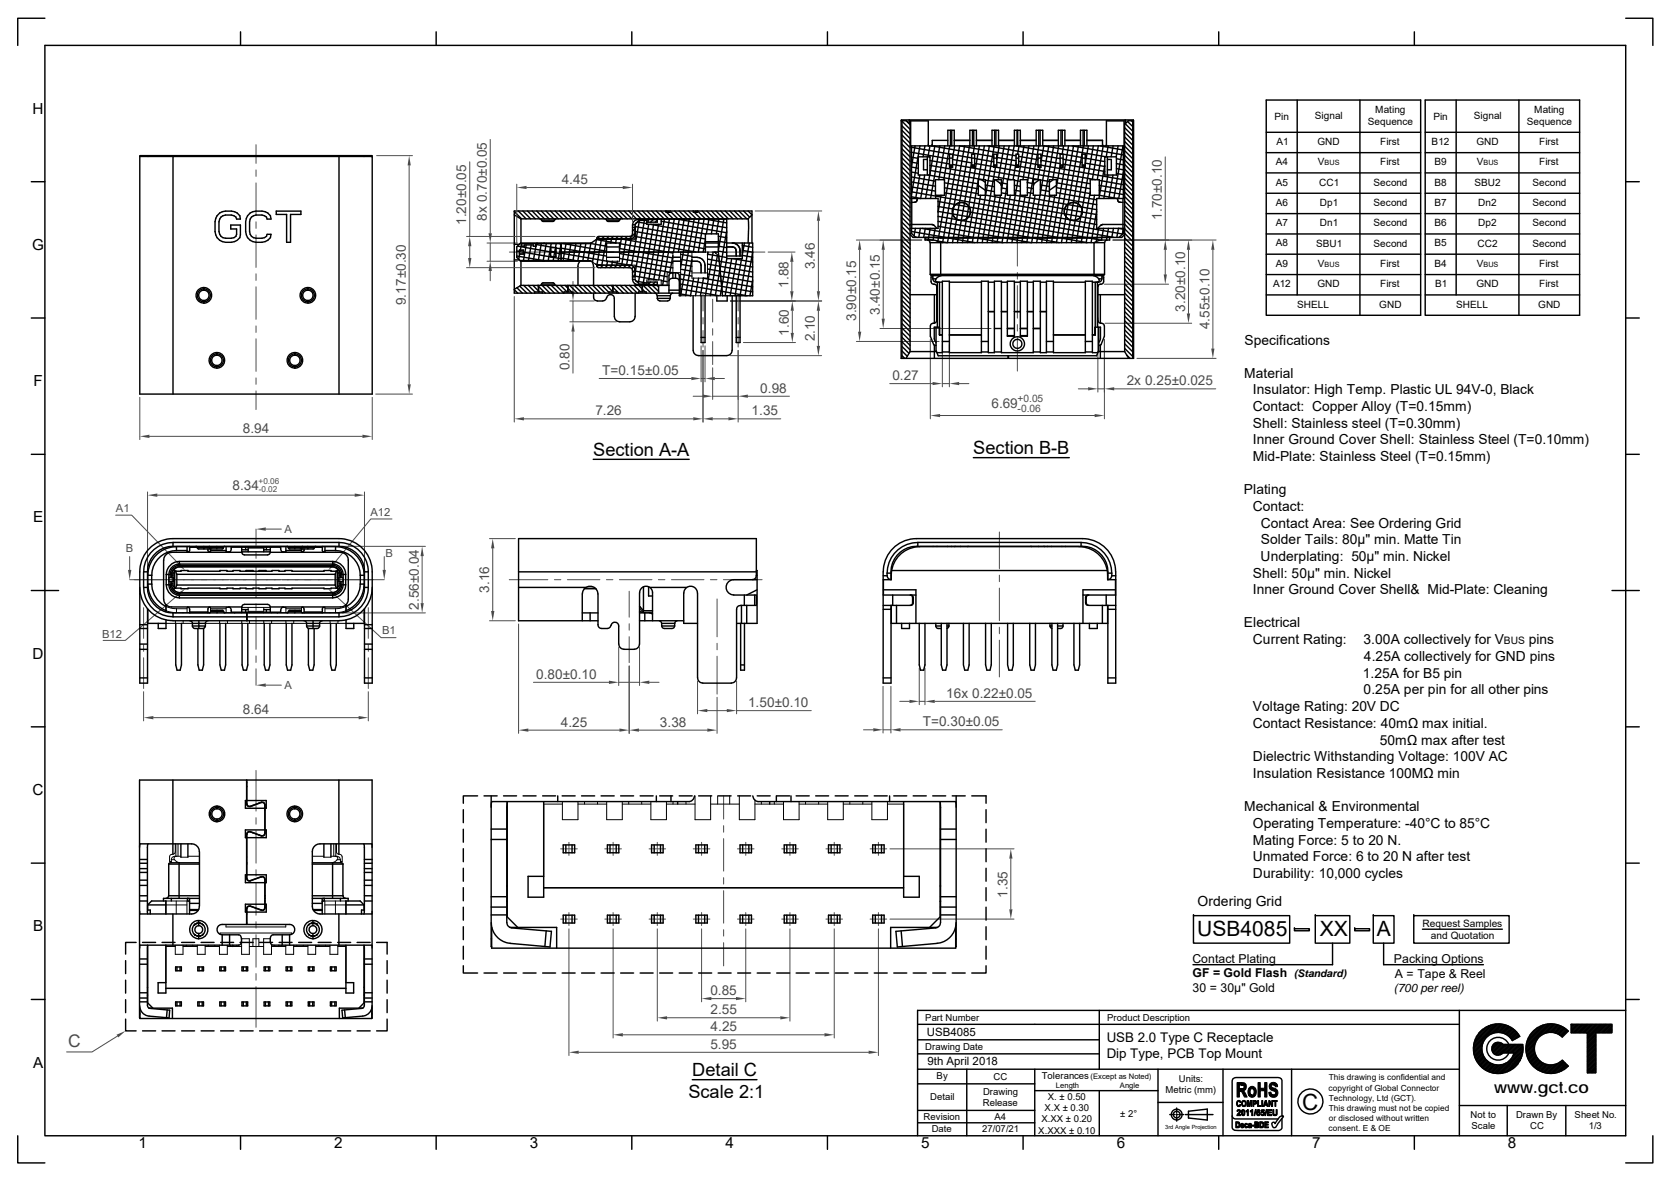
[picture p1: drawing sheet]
<svg xmlns="http://www.w3.org/2000/svg" width="297mm" height="210mm" viewBox="0 0 297 210" stroke-linecap="round" stroke-linejoin="round" font-family="sans-serif">
<defs><g id="words">
<text font-size="4" x="231.5" y="197.3">C</text>
<g font-size="3.7">
<text x="212.8" y="166.5">USB4085</text>
<text x="234.6" y="166.4">XX</text>
<text x="244.7" y="166.4">A</text>
</g>
<g font-size="3.2">
<text x="105.5" y="81">Section A-A</text>
<text x="173" y="80.7">Section B-B</text>
<text x="123.1" y="191.3">Detail C</text>
<text x="122.4" y="195.2">Scale 2:1</text>
</g>
<text font-size="3.1" fill="#4b4b4b" x="12.1" y="186.2">C</text>
<text font-size="2.9" x="265.6" y="194.3">www.gct.co</text>
<g font-size="2.7">
<text x="5.8" y="20.2">H</text>
<text x="5.7" y="44.4">G</text>
<text x="5.9" y="68.7">F</text>
<text x="5.9" y="92.9">E</text>
<text x="5.8" y="117.1">D</text>
<text x="5.8" y="141.4">C</text>
<text x="5.9" y="165.6">B</text>
<text x="5.9" y="189.8">A</text>
<text x="24.6" y="204.1">1</text>
<text x="59.4" y="204.1">2</text>
<text x="94.2" y="204.1">3</text>
<text x="128.9" y="204.1">4</text>
<text x="163.7" y="204.1">5</text>
<text x="198.5" y="204.1">6</text>
<text x="233.3" y="204.1">7</text>
<text x="268" y="204.1">8</text>
</g>
<g font-size="2.5">
<text x="221.2" y="61.3">Specifications</text>
<text x="221.1" y="67.2">Material</text>
<text x="222.7" y="70.1">Insulator: High Temp. Plastic UL 94V-0, Black</text>
<text x="222.7" y="73.1">Contact: Copper Alloy (T=0.15mm)</text>
<text x="222.7" y="76.1">Shell: Stainless steel (T=0.30mm)</text>
<text x="222.7" y="79">Inner Ground Cover Shell: Stainless Steel (T=0.10mm)</text>
<text x="222.7" y="82">Mid-Plate: Stainless Steel (T=0.15mm)</text>
<text x="221.1" y="87.9">Plating</text>
<text x="222.7" y="90.9">Contact:</text>
<text x="224.1" y="93.8">Contact Area: See Ordering Grid</text>
<text x="224.1" y="99.7">Underplating: 50µ&quot; min. Nickel</text>
<text x="224.1" y="96.8">Solder Tails: 80µ&quot; min. Matte Tin</text>
<text x="222.7" y="102.7">Shell: 50µ&quot; min. Nickel</text>
<text x="222.7" y="105.7">Inner Ground Cover Shell&amp; Mid-Plate: Cleaning</text>
<text x="221.1" y="111.6">Electrical</text>
<text x="222.7" y="114.5">Current Rating:</text>
<text x="242.4" y="114.5">3.00A collectively for V</text>
<text x="242.5" y="117.5">4.25A collectively for GND pins</text>
<text x="271.8" y="114.5">pins</text>
<text x="242.2" y="120.5">1.25A for B5 pin</text>
<text x="242.4" y="123.5">0.25A per pin for all other pins</text>
<text x="222.7" y="129.4">Contact Resistance: 40mΩ max initial.</text>
<text x="222.7" y="126.4">Voltage Rating: 20V DC</text>
<text x="222.7" y="135.3">Dielectric Withstanding Voltage: 100V AC</text>
<text x="245.3" y="132.4">50mΩ max after test</text>
<text x="222.7" y="138.3">Insulation Resistance 100MΩ min</text>
<text x="221.2" y="144.3">Mechanical &amp; Environmental</text>
<text x="222.7" y="147.2">Operating Temperature: -40°C to 85°C</text>
<text x="222.7" y="150.2">Mating Force: 5 to 20 N.</text>
<text x="222.7" y="153.1">Unmated Force: 6 to 20 N after test</text>
<text x="212.9" y="161">Ordering Grid</text>
<text x="222.7" y="156.1">Durability: 10,000 cycles</text>
</g>
<g font-size="2.4" fill="#4b4b4b">
<text x="99.8" y="32.7">4.45</text>
<text x="82.9" y="40" transform="rotate(-90 82.9 40)">1.20±0.05</text>
<text x="86.5" y="39.3" transform="rotate(-90 86.5 39.3)">8x 0.70±0.05</text>
<text x="206.5" y="39.1" transform="rotate(-90 206.5 39.1)">1.70±0.10</text>
<text x="144.9" y="47.9" transform="rotate(-90 144.9 47.9)">3.46</text>
<text x="140.1" y="51.1" transform="rotate(-90 140.1 51.1)">1.88</text>
<text x="72.1" y="54.3" transform="rotate(-90 72.1 54.3)">9.17±0.30</text>
<text x="140.2" y="59.7" transform="rotate(-90 140.2 59.7)">1.60</text>
<text x="152.2" y="57.1" transform="rotate(-90 152.2 57.1)">3.90±0.15</text>
<text x="156.4" y="55.9" transform="rotate(-90 156.4 55.9)">3.40±0.15</text>
<text x="210.7" y="55.4" transform="rotate(-90 210.7 55.4)">3.20±0.10</text>
<text x="215" y="58.5" transform="rotate(-90 215 58.5)">4.55±0.10</text>
<text x="101.2" y="65.9" transform="rotate(-90 101.2 65.9)">0.80</text>
<text x="144.9" y="60.7" transform="rotate(-90 144.9 60.7)">2.10</text>
<text x="107" y="66.7">T=0.15±0.05</text>
<text x="135.1" y="69.8">0.98</text>
<text x="158.6" y="67.6">0.27</text>
<text x="200.3" y="68.5">2x 0.25±0.025</text>
<text x="43.2" y="77">8.94</text>
<text x="105.8" y="73.9">7.26</text>
<text x="133.6" y="73.9">1.35</text>
<text x="176.2" y="72.6">6.69</text>
<text x="41.3" y="87.1">8.34</text>
<text x="87" y="105.4" transform="rotate(-90 87 105.4)">3.16</text>
<text x="74.4" y="108.4" transform="rotate(-90 74.4 108.4)">2.56±0.04</text>
<text x="95.3" y="120.7">0.80±0.10</text>
<text x="133" y="125.7">1.50±0.10</text>
<text x="168.2" y="124.1">16x 0.22±0.05</text>
<text x="43.2" y="127">8.64</text>
<text x="99.7" y="129.2">4.25</text>
<text x="117.3" y="129.2">3.38</text>
<text x="164" y="129.1">T=0.30±0.05</text>
<text x="179.1" y="159.6" transform="rotate(-90 179.1 159.6)">1.35</text>
<text x="126.3" y="176.9">0.85</text>
<text x="126.3" y="180.3">2.55</text>
<text x="126.3" y="183.4">4.25</text>
<text x="126.3" y="186.5">5.95</text>
</g>
<g font-size="2.4">
<text x="196.7" y="185.2">USB 2.0 Type C Receptacle</text>
<text x="196.7" y="188.1">Dip Type, PCB Top Mount</text>
</g>
<g font-size="2.2">
<text x="212" y="171.1">Contact Plating</text>
<text x="212" y="173.8">GF = Gold Flash</text>
<text x="247.8" y="171.2">Packing Options</text>
<text x="247.9" y="173.8">A = Tape &amp; Reel</text>
<text x="212" y="176.4">30 = 30µ&quot; Gold</text>
</g>
<text font-size="2.1" x="247.8" y="176.4">(700 per reel)</text>
<g font-size="2" fill="#4b4b4b">
<text x="20.6" y="91" transform="rotate(1 20.6 91)">A1</text>
<text x="50.6" y="94.8">A</text>
<text x="65.9" y="91.7" transform="rotate(1 65.9 91.7)">A12</text>
<text x="22.4" y="98.2">B</text>
<text x="68.5" y="99.1" transform="rotate(1 68.5 99.1)">B</text>
<text x="18.2" y="113.4" transform="rotate(1 18.2 113.4)">B12</text>
<text x="67.9" y="112.8" transform="rotate(1 67.9 112.8)">B1</text>
<text x="50.6" y="122.5">A</text>
</g>
<g font-size="2">
<text x="164.8" y="184.2">USB4085</text>
<text x="164.9" y="189.3">9th April 2018</text>
</g>
<text font-size="1.9" x="230" y="173.8">(Standard)</text>
<g font-size="1.8">
<text x="226.5" y="21.3">Pin</text>
<text x="233.7" y="21.1">Signal</text>
<text x="243.1" y="22.2">Sequence</text>
<text x="244.5" y="20">Mating</text>
<text x="254.8" y="21.3">Pin</text>
<text x="262" y="21.1">Signal</text>
<text x="271.4" y="22.2">Sequence</text>
<text x="272.7" y="20">Mating</text>
<text x="226.8" y="29.4">A4</text>
<text x="226.9" y="25.8">A1</text>
<text x="234.2" y="25.8">GND</text>
<text x="234.3" y="29.4">V</text>
<text x="245.3" y="29.4">First</text>
<text x="245.3" y="25.7">First</text>
<text x="254.5" y="25.8">B12</text>
<text x="255" y="29.4">B9</text>
<text x="262.4" y="25.8">GND</text>
<text x="262.5" y="29.4">V</text>
<text x="273.6" y="29.4">First</text>
<text x="273.6" y="25.7">First</text>
<text x="226.8" y="33">A5</text>
<text x="234.5" y="33">CC1</text>
<text x="244.2" y="33">Second</text>
<text x="255" y="33">B8</text>
<text x="262.1" y="33">SBU2</text>
<text x="272.4" y="33">Second</text>
<text x="226.8" y="36.6">A6</text>
<text x="226.8" y="40.2">A7</text>
<text x="234.6" y="40.2">Dn1</text>
<text x="234.6" y="36.6">Dp1</text>
<text x="244.2" y="40.2">Second</text>
<text x="244.2" y="36.6">Second</text>
<text x="255" y="36.6">B7</text>
<text x="255" y="40.2">B6</text>
<text x="262.8" y="40.2">Dp2</text>
<text x="262.8" y="36.6">Dn2</text>
<text x="272.4" y="40.2">Second</text>
<text x="272.4" y="36.6">Second</text>
<text x="226.8" y="43.8">A8</text>
<text x="226.8" y="47.4">A9</text>
<text x="234" y="43.8">SBU1</text>
<text x="234.3" y="47.4">V</text>
<text x="244.2" y="43.8">Second</text>
<text x="245.3" y="47.4">First</text>
<text x="255" y="43.8">B5</text>
<text x="255" y="47.4">B4</text>
<text x="262.5" y="47.4">V</text>
<text x="262.7" y="43.8">CC2</text>
<text x="272.4" y="43.8">Second</text>
<text x="273.6" y="47.4">First</text>
<text x="226.3" y="51.1">A12</text>
<text x="234.2" y="51.1">GND</text>
<text x="245.3" y="51.1">First</text>
<text x="255.1" y="51.1">B1</text>
<text x="262.4" y="51.1">GND</text>
<text x="273.6" y="51.1">First</text>
<text x="230.6" y="54.7">SHELL</text>
<text x="245.2" y="54.7">GND</text>
<text x="258.8" y="54.7">SHELL</text>
<text x="273.4" y="54.7">GND</text>
<text x="267.3" y="114.5">BUS</text>
<text x="252.9" y="164.8">Request Samples</text>
<text x="254.4" y="167">and Quotation</text>
</g>
<g font-size="1.8" fill="#4b4b4b">
<text x="180.8" y="71.5">+0.05</text>
<text x="180.9" y="73.3">-0.06</text>
</g>
<g font-size="1.7">
<text x="164.5" y="181.6">Part Number</text>
<text x="196.8" y="181.4">Product Description</text>
<text x="164.5" y="186.7">Drawing Date</text>
<text x="166.5" y="191.8">By</text>
<text x="185.2" y="191.8">Tolerances</text>
<text x="165.4" y="195.7">Detail</text>
<text x="174.7" y="196.6">Release</text>
<text x="174.8" y="194.7">Drawing</text>
<text x="176.6" y="192">CC</text>
<text x="185.7" y="197.5">X.X ± 0.30</text>
<text x="186.3" y="195.5">X. ± 0.50</text>
<text x="207.2" y="194.4">Metric (mm)</text>
<text x="209.5" y="192.5">Units:</text>
<text x="164.2" y="199.1">Revision</text>
<text x="165.6" y="201.3">Date</text>
<text x="174.6" y="201.3">27/07/21</text>
<text x="176.8" y="199.1">A4</text>
<text x="184.6" y="201.6">X.XXX ± 0.10</text>
<text x="185.1" y="199.5">X.XX ± 0.20</text>
<text x="199.1" y="198.5">± 2°</text>
<text x="261.4" y="198.8">Not to</text>
<text x="261.6" y="200.8">Scale</text>
<text x="269.5" y="198.8">Drawn By</text>
<text x="272" y="200.8">CC</text>
<text x="279.9" y="198.8">Sheet No.</text>
<text x="282.4" y="200.8">1/3</text>
</g>
<g font-size="1.5" fill="#4b4b4b">
<text x="46" y="86">+0.06</text>
<text x="46" y="87.4">-0.02</text>
</g>
<g font-size="1.5">
<text x="236.2" y="193.9">copyright of Global Connector</text>
<text x="236.2" y="192.1">This drawing is confidential and</text>
<text x="236.2" y="195.7">Technology, Ltd (GCT).</text>
<text x="236.2" y="197.5">This drawing must not be copied</text>
<text x="236.2" y="201">consent. E &amp; OE</text>
<text x="236.2" y="199.2">or disclosed without written</text>
</g>
<g font-size="1.4">
<text x="193.8" y="191.8">(Except as Noted)</text>
<text x="187.7" y="193.4">Length</text>
<text x="199.1" y="193.4">Angle</text>
</g>
<g font-size="1.3">
<text x="235.5" y="29.4">BUS</text>
<text x="263.7" y="29.4">BUS</text>
<text x="235.5" y="47.4">BUS</text>
<text x="263.7" y="47.4">BUS</text>
</g>
<text font-size="1" x="207.1" y="200.8">3rd Angle Projection</text>
</g></defs>
<g fill="none" stroke="#000" stroke-width=".25">
<path d="M8 3.2h-4.8v4.9M8 8.1h281v193.8h-281zM42.8 5.7v2.4M77.5 5.7v2.4M112.3 5.7v2.4M147.1 5.7v2.4M181.9 5.7v2.4M216.6 5.7v2.4M225.1 17.8h27.4v38.3h-27.4zM230.6 17.8v34.6M241.7 17.8v38.3M251.4 5.7v2.4"/>
<path d="M253.3 17.8h27.5v38.3h-27.5zM258.8 17.8v34.6M270 17.8v38.3M289 3.2h4.8v4.9M5.6 32.3h2.4M225.1 23.5h27.4M225.1 27.1h27.4M225.1 30.7h27.4M225.1 34.4h27.4M225.1 38h27.4M253.3 23.5h27.5M253.3 27.1h27.5"/>
<path d="M253.3 30.7h27.5M253.3 34.4h27.5M253.3 38h27.5M289 32.3h2.4M5.6 56.5h2.4M225.1 41.6h27.4M225.1 45.2h27.4M225.1 48.8h27.4M225.1 52.4h27.4M253.3 41.6h27.5M253.3 45.2h27.5M253.3 48.8h27.5"/>
<path d="M253.3 52.4h27.5M289 56.5h2.4M5.6 80.8h2.4M289 80.8h2.4M5.6 105h4.8M286.6 105h4.8M5.6 129.2h2.4M289 129.2h2.4M5.6 153.5h2.4M289 153.5h2.4M5.6 177.7h2.4M195.4 179.6v10.5"/>
<path d="M212.2 162.8h17.1v4.9h-17.1zM212.2 162.8h.1M230.1 165.1h2.6v.4h-2.6zM230.1 165.1h.1M233.8 162.8h6.1v4.9h-6.1zM233.8 162.8h.1M236.9 167.7v3.8h-24.8M240.8 165.1h2.7v.4h-2.7zM240.8 165.1h.1M244.1 162.8h3.7v4.9h-3.7zM244.1 162.8h.1M246 167.7v3.8h17.7"/>
<path d="M251.3 162.8h17v4.9h-17zM251.3 162.8h.1M252.9 165.2h14.2M259.4 179.6v22.3M289 179.6h-125.9v22.3M289 177.7h2.4M163.1 182.1h96.3M163.1 190.1h96.3M163.1 192.7h20.8M163.1 197.4h20.8M163.1 187.4h32.3M163.1 184.9h32.3"/>
<path d="M163.1 199.6h20.8M171.9 190.1v11.8M183.9 190.1v11.8M183.9 193.9h21.9M195.4 193.9v8M205.8 190.1v11.8M205.8 196h11.6M207.9 198.2h.9M209 198.2h.3M209.2 197v.8M209.2 198v.3M209.2 198.5v.8"/>
<path d="M209.5 198.2h.9M210.7 198.2h4.9M211.3 197.6l3.3-.4v1.9l-3.3-.3zM217.4 190.1v11.8M219 198.4a.69 .69 0 0 0 1 .6h7.2M226.1 199.7l.4-.2 .2 .3 .1-.3a1.9 1.9 0 0 1 1.1-1.1h.1l.1 .2-1.2 1.6a.36 .36 0 0 1-.6 .2zM227.9 198.4v-5.2a1.98 1.98 0 0 0-.3-1.5l-.6-.1h-6.3a1.77 1.77 0 0 0-1.6 .3l-.1 8.5a.68 .68 0 0 0 .9 .6h7.5l.5-.4v-1.8M229.6 190.1v11.8M259.4 196.6h29.6M263.4 186.3l-1.3 1.3M263.4 186.5l-1.3 1.3M263.4 186.1l-1.4 1.4"/>
<path d="M263.4 186.8l-1.2 1.2M263.5 187l-1.2 1.2M263.5 185.8l-1.5 1.5M263.5 187.1l-1.2 1.2M263.5 187.3l-1.1 1.2M263.6 185.5l-1.6 1.6M263.6 183l-.8 .7M263.6 187.5l-1.1 1.1M263.7 187.6l-1.1 1.2M263.7 187.8l-1.1 1.1M263.8 185.1l-1.9 1.8M263.8 187.9l-1.1 1.1"/>
<path d="M263.9 188.1l-1.1 1.1M264 188.2l-1.1 1.1M264.1 188.3l-1.1 1.1M264.2 188.5l-1.1 1M264.2 182.6l-1.8 1.8M264.3 188.6l-1.1 1M264.4 188.7l-1 1M264.6 188.8l-1.1 1.1M264.7 182.4l-2.5 2.4M264.7 188.9l-1.1 1.1M264.8 189l-1.1 1M265 189l-1.1 1.1"/>
<path d="M265 182.2l-2.9 3M265.1 189.1l-1.1 1.1M265.3 189.2l-1.1 1.1M265.3 182.1l-3.3 3.3M265.5 189.2l-1.2 1.2M265.6 182.1l-3.6 3.6M265.6 189.3l-1.1 1.2M265.8 189.3l-1.2 1.2M265.9 182.1l-4 3.9M265.9 185.4l-.7 .7M266 189.4l-1.2 1.2M266.1 182l-4.2 4.3"/>
<path d="M266.2 189.4l-1.3 1.3M266.2 185.3l-1 1.1M266.3 182l-4.4 4.5M266.4 189.4l-1.3 1.3M266.4 185.3l-1.2 1.3M266.6 182l-4.7 4.7M266.6 185.3l-1.4 1.5M266.7 189.3l-1.4 1.5M266.8 182.1l-1.9 1.8M266.8 185.4l-1.5 1.5M267 185.5l-1.6 1.6M267 189.3l-1.5 1.5"/>
<path d="M267 182.1l-1.7 1.6M267.1 185.6l-1.6 1.6M267.2 182.1l-1.5 1.5M267.2 187.2a1.16 1.16 0 0 1-1.9-.3 1.12 1.12 0 0 1 1.1-1.6l.8 .4-1.6 1.6M267.2 185.7h3.5M267.2 187.2h2M267.3 189.2l-1.6 1.6M267.4 182.2l-1.5 1.4M267.4 185.7l-1.7 1.7M267.5 182.2l-1.3 1.3M267.6 185.7l-1.8 1.8M267.7 189l-1.8 1.8"/>
<path d="M267.7 182.3l-1.3 1.2M267.9 185.7l-1.9 1.9M267.9 182.3l-1.3 1.3M267.9 196.6v5.3M268 182.4l-1.2 1.2M268.1 185.7l-1.9 1.9M268.2 182.4l-1.2 1.2M268.2 185.7a2.03 2.03 0 0 0-3.1-.9 2.03 2.03 0 0 0 0 3.3 2.03 2.03 0 0 0 3.1-.9M268.3 185.7l-1.9 1.9M268.3 182.5l-1.1 1.2M268.5 182.6l-1.1 1.1M268.5 185.7l-1.8 1.8"/>
<path d="M268.6 182.7l-1.1 1.1M268.8 185.7l-1.5 1.5M268.8 182.8l-1.1 1.1M268.8 185a2.9 2.9 0 0 0-4.5-.6 2.9 2.9 0 0 0 .6 4.6 2.9 2.9 0 0 0 4.2-1.8M268.9 182.9l-1.1 1M269 185.7l-1.5 1.5M269 183l-1.1 1M269.2 183.1l-1.1 1M269.2 185.7l-1.5 1.5M269.3 183.2l-1.1 1M269.4 183.3l-1.1 1M269.4 185.7l-1.5 1.5"/>
<path d="M269.5 183.4l-1.1 1.1M269.6 183.5l-1.1 1.1M269.7 185.7l-1.5 1.5M269.7 183.6l-1.1 1.1M269.8 183.8l-1.1 1M269.9 189.1l-.9 .9M269.9 185.7l-1.5 1.5M269.9 183.9l-1.1 1.1M270 184l-.8 .8M270.1 184.2l-.4 .3M270.1 185.7l-1.5 1.5M270.1 184.3a4.4 4.4 0 0 0-7.3-.5 4.4 4.4 0 0 0 2.5 7 4.4 4.4 0 0 0 5.4-5.1"/>
<path d="M270.2 184.3l-1.3 .7M270.3 188.5l-1.9 1.9M270.3 185.7l-1.5 1.5M270.4 188.1l-2.5 2.5M270.6 185.7l-1.5 1.5M270.6 187.7l-3 3M270.6 187.4l-3.3 3.4M270.7 185.8l-1.6 1.6M270.7 187.2l-3.7 3.6M270.7 186.9l-3.9 4M270.7 186l-1.8 1.8M270.7 186.7l-4.2 4.2"/>
<path d="M270.7 186.2l-4.6 4.7M270.7 186.4l-4.4 4.5M272.8 186.2l-1.4 1.4M272.8 186.4l-1.4 1.4M272.8 186.7l-1.3 1.2M272.8 186.9l-1.2 1.2M272.8 186l-1.4 1.4M272.8 187.1l-1.2 1.1M272.9 185.7l-1.6 1.5M272.9 187.2l-1.2 1.2M272.9 187.4l-1.1 1.1M273 185.3l-1.7 1.7"/>
<path d="M273 187.6l-1.1 1.1M273 187.7l-1.1 1.1M273.1 187.9l-1.1 1.1M273.2 188l-1.1 1.1M273.2 184.8l-1.9 2M273.3 188.2l-1.1 1M273.3 182.7l-1.4 1.4M273.4 188.3l-1.1 1M273.5 188.4l-1.1 1.1M273.6 188.5l-1.1 1.1M273.7 188.6l-1 1.1M273.8 182.4l-2.1 2.2"/>
<path d="M273.9 188.7l-1.1 1.1M274 188.8l-1.1 1.1M274.1 188.9l-1.1 1.1M274.2 182.3l-2.7 2.7M274.3 189l-1.1 1.1M274.4 189.1l-1.1 1.1M274.5 182.2l-3.1 3.1M274.6 189.2l-1.2 1.1M274.7 189.2l-1.1 1.1M274.8 182.1l-3.5 3.5M274.9 189.3l-1.2 1.1M275.1 189.3l-1.2 1.2"/>
<path d="M275.1 182.1l-3.8 3.8M275.3 189.3l-1.3 1.2M275.3 182.1l-4 4M275.5 189.4l-1.3 1.2M275.6 182l-4.3 4.4M275.7 189.4l-1.3 1.3M275.8 182l-4.5 4.6M275.9 189.4l-1.3 1.3M276 182.1l-2 1.9M276.2 189.3l-1.5 1.5M276.2 182.1l-1.7 1.7M276.4 182.1l-1.5 1.5"/>
<path d="M276.5 189.3l-1.6 1.5M276.6 182.1l-1.4 1.5M276.8 182.2l-1.4 1.3M276.8 189.1l-1.7 1.7M277 182.2l-1.3 1.3M277.1 182.3l-1.2 1.2M277.3 182.4l-1.2 1.2M277.4 188.8l-2.1 2M277.5 182.4l-1.2 1.2M277.6 182.5l-1.1 1.1M277.7 182.6l-1.1 1.1M277.8 188.6l-2.3 2.3"/>
<path d="M277.9 182.7l-1.1 1.1M277.9 188.7l-2.1 2.2M278 188.8l-2 2M278 182.7l-1.1 1.1M278.2 188.9l-1.9 1.9M278.2 182.8l-1.1 1.1M278.3 189l-1.8 1.8M278.3 182.9l-1.1 1.1M278.3 196.6v5.3M278.4 189.2l-1.6 1.5M278.4 183l-1 1.1M278.5 189.3l-1.3 1.3"/>
<path d="M278.6 183.1l-1.1 1.1M278.6 189.4l-1.1 1M278.7 183.2l-1.1 1.1M278.7 189.5l-.7 .7M278.8 189.6a4.4 4.4 0 0 1-6.3 0 4.4 4.4 0 0 1 0-6.3 4.4 4.4 0 0 1 6.3 0l-1.1 1.1a2.91 2.91 0 0 0-4.1 0 2.91 2.91 0 0 0 0 4.1 2.91 2.91 0 0 0 4.1 0l1.1 1.1M279.3 182.1h7.2v1.5h-2.8v7.1h-1.5v-7.1h-2.9zM279.3 182.1v.1M279.5 182.1l-.2 .3M279.8 182.1l-.5 .5M280 182.1l-.7 .7M280.2 182.1l-.9 1M280.5 182.1l-1.2 1.2"/>
<path d="M280.7 182.1l-1.4 1.4M280.9 182.1l-1.5 1.5M281.1 182.1l-1.5 1.5M281.3 182.1l-1.5 1.5M281.6 182.1l-1.5 1.5M281.8 182.1l-1.5 1.5M282 182.1l-1.5 1.5M282.3 182.1l-1.5 1.5M282.5 182.1l-1.5 1.5M282.7 182.1l-1.5 1.5M282.9 182.1l-1.5 1.5M283.1 182.1l-1.5 1.5"/>
<path d="M283.4 182.1l-1.5 1.5M283.6 182.1l-1.5 1.5M283.7 189.3l-1.5 1.4M283.7 190.6l-.1 .1M283.7 190.4l-.4 .3M283.7 190.2l-.6 .5M283.7 183.9l-1.5 1.5M283.7 184.1l-1.5 1.5M283.7 184.3l-1.5 1.5M283.7 184.5l-1.5 1.5M283.7 184.8l-1.5 1.5M283.7 185l-1.5 1.5"/>
<path d="M283.7 185.2l-1.5 1.5M283.7 185.4l-1.5 1.6M283.7 185.7l-1.5 1.5M283.7 185.9l-1.5 1.5M283.7 186.1l-1.5 1.5M283.7 186.4l-1.5 1.5M283.7 186.6l-1.5 1.5M283.7 186.8l-1.5 1.5M283.7 187l-1.5 1.5M283.7 187.2l-1.5 1.6M283.7 187.5l-1.5 1.5M283.7 187.7l-1.5 1.5"/>
<path d="M283.7 187.9l-1.5 1.5M283.7 188.2l-1.5 1.5M283.7 188.4l-1.5 1.5M283.7 188.6l-1.5 1.5M283.7 188.8l-1.5 1.5M283.7 189l-1.5 1.5M283.7 190l-.8 .7M283.7 189.5l-1.3 1.2M283.7 189.7l-1 1M283.8 182.1l-1.6 1.7M284.1 182.1l-1.9 1.9M284.3 182.1l-2.1 2.1"/>
<path d="M284.5 182.1l-2.3 2.4M284.7 182.1l-2.5 2.6M285 182.1l-2.8 2.8M285.2 182.1l-3 3.1M285.4 182.1l-1.5 1.5M285.6 182.1l-1.5 1.5M285.9 182.1l-1.5 1.5M286.1 182.1l-1.5 1.5M286.3 182.1l-1.5 1.5M286.5 182.4l-1.2 1.2M286.5 183.5l-.1 .1M286.5 182.1l-1.5 1.5"/>
<path d="M286.5 183.2l-.3 .4M286.5 183l-.6 .6M286.5 182.8l-.8 .8M286.5 182.6l-1 1M3.2 201.9v4.9h4.8M42.8 201.9v2.5M77.5 201.9v2.5M112.3 201.9v2.5M147.1 201.9v2.5M181.9 201.9v2.5M216.6 201.9v2.5M251.4 201.9v2.5"/>
<path d="M293.8 201.9v4.9h-4.8"/>
<circle cx="209.2" cy="198.2" r=".96"/>
<circle cx="209.2" cy="198.2" r=".59"/>
<circle cx="232.9" cy="195.8" r="2.22"/>
</g>
<g fill="#000" stroke="#000" stroke-width=".18">
<path d="M219.9 197.4h.3l-.1 .2h-.2z" fill-rule="evenodd"/>
<path d="M219.7 199.4l.5 .1 .1 .1h-.4v.7l.4 .1-.1 .1h-.5z" fill-rule="evenodd"/>
<path d="M220 195.7h.3l.2 .1-.4 .1-.1 .2 .1 .4 .4 .1-.2 .2-.3-.1-.2-.3v-.4z" fill-rule="evenodd"/>
<path d="M220 197.4a.35 .35 0 0 1 .5 0 .35 .35 0 0 1-.1 .5l-.2 .3h.3v.2h-.6l.1-.4a.44 .44 0 0 0 .3-.6z" fill-rule="evenodd"/>
<path d="M219.9 199.6h.4l.1 .1-.1 .7-.4-.1h.2a.43 .43 0 0 0 0-.6z" fill-rule="evenodd"/>
<path d="M220.2 196.6l.2-.3 .2 .1-.1 .2z" fill-rule="evenodd"/>
<path d="M220.2 195.8h.3l.1 .2h-.2z" fill-rule="evenodd"/>
<path d="M220.6 199.9h.2l-.1 .2h.4v.1h-.4l.1 .2h.3l-.1 .1h-.3l-.1-.1z" fill-rule="evenodd"/>
<path d="M219.9 192.5h1.3l.3 .4h-1.2v.7h1.1l-.3 .4h-.8v1.1h-.4z" fill-rule="evenodd"/>
<path d="M220.7 195.9l.4-.1a.38 .38 0 0 0-.2 .4 .38 .38 0 0 0 .2 .4h.3l-.2 .2-.3-.1-.2-.4z" fill-rule="evenodd"/>
<path d="M220.6 199.8h.4l.1 .3h-.4h.2v-.1l-.3-.1z" fill-rule="evenodd"/>
<path d="M220.8 197.4l.3-.1 .1 .1-.3 .1v.6l.3 .1-.1 .2-.3-.1-.1-.2z" fill-rule="evenodd"/>
<path d="M220.4 194h.7l.6 1.1h-.5l-.5-1z" fill-rule="evenodd"/>
<path d="M220.8 195.8a.5 .5 0 0 1 .7 0 .5 .5 0 0 1 0 .7l-.4 .1 .2-.2v-.4l-.1-.1z" fill-rule="evenodd"/>
<path d="M221 197.4l.3 .1-.1 .7h-.2l.1-.2z" fill-rule="evenodd"/>
<path d="M221.3 199.9h.2l-.1 .1v.3l.4 .1-.1 .1h-.3l-.1-.1z" fill-rule="evenodd"/>
<path d="M220.6 192.9h.9l-.1 .7h-1.1h.6a.33 .33 0 0 0 .2-.3 .33 .33 0 0 0-.2-.4z" fill-rule="evenodd"/>
<path d="M221.5 197.5l.2 .1-.2 .1z" fill-rule="evenodd"/>
<path d="M221.3 199.8l.3-.1 .2 .3-.5-.1z" fill-rule="evenodd"/>
<path d="M221.5 197.5l.4-.2v1.1h-.2v-.8z" fill-rule="evenodd"/>
<path d="M221.7 195.7h.3l-.2 1h-.1z" fill-rule="evenodd"/>
<path d="M222 195.7l.1 .7-.1 .3-.2-.8z" fill-rule="evenodd"/>
<path d="M222 199.8l.3-.1 .1 .2-.3 .1-.2-.1z" fill-rule="evenodd"/>
<path d="M222.2 197.5l.3 .1-.3 .1z" fill-rule="evenodd"/>
<path d="M222.2 199.9h.2l.1 .5h-.3l.1-.2-.3-.1 .3-.1z" fill-rule="evenodd"/>
<path d="M222.3 195.7h.2l-.1 .2-.2 .8h-.2z" fill-rule="evenodd"/>
<path d="M222.5 195.7v1h-.1v-.8z" fill-rule="evenodd"/>
<path d="M222 193.4a.67 .67 0 0 1 1.2 .1l-.6 .1a.61 .61 0 0 0-.4 .5 .61 .61 0 0 0 .4 .6h-.6l-.2-.7z" fill-rule="evenodd"/>
<path d="M222.2 197.5l.5-.2v1.1h-.2v-.8z" fill-rule="evenodd"/>
<path d="M223.2 197.3h.1l-.2 1.1h-.2z" fill-rule="evenodd"/>
<path d="M222.7 195.7h.5l.2 .1h-.5v.4h.5l-.2 .1h-.3v.4h-.2z" fill-rule="evenodd"/>
<path d="M222.6 193.6l.6-.1a.92 .92 0 0 1 0 1.1 .92 .92 0 0 1-1 .4l-.2-.3h.6a.63 .63 0 0 0 .3-.6 .63 .63 0 0 0-.3-.5z" fill-rule="evenodd"/>
<path d="M223 195.8h.4v.4h-.5l.3-.1-.1-.2z" fill-rule="evenodd"/>
<path d="M223 199.4l.6 .1 .1 .1h-.5v.3h.5h-.1l.1 .2h-.5v.2h.6l-.2 .2h-.6z" fill-rule="evenodd"/>
<path d="M223.3 199.6h.4v.3h-.5l.3-.1v-.2z" fill-rule="evenodd"/>
<path d="M223.5 195.7h.2v.9h.5v.1h-.7z" fill-rule="evenodd"/>
<path d="M223.6 197.7h.3h-.3z" fill-rule="evenodd"/>
<path d="M223.5 197.4l.3-.1 .2 .1-.4 .1v.2l.4 .1-.4 .1v.2l.1 .1h-.3v-.1z" fill-rule="evenodd"/>
<path d="M223.7 197.8h.3a.34 .34 0 0 1 0 .4 .34 .34 0 0 1-.5 .1l-.1-.1 .4-.1z" fill-rule="evenodd"/>
<path d="M223.7 197.4h.3v.1z" fill-rule="evenodd"/>
<path d="M223.6 192.5h.4v1l.8 .4h-.8v1.2h-.4z" fill-rule="evenodd"/>
<path d="M223.9 199.4l.5 .1 .2 .1h-.5v.7l.5 .1-.1 .1h-.6z" fill-rule="evenodd"/>
<path d="M224.3 195.7h.2v1h-.2z" fill-rule="evenodd"/>
<path d="M224.1 198.1l.6 .1-.4 .2z" fill-rule="evenodd"/>
<path d="M224.4 197.7h.2z" fill-rule="evenodd"/>
<path d="M224.2 199.6h.4v.8l-.5-.1h.3l.1-.2v-.4z" fill-rule="evenodd"/>
<path d="M224.5 197.8h.2v.4h-.2l.1-.1z" fill-rule="evenodd"/>
<path d="M224.3 197.3h.4v.2h-.3v.2l.3 .1-.5 .1z" fill-rule="evenodd"/>
<path d="M225.1 197.3h.1l-.2 1.1h-.2z" fill-rule="evenodd"/>
<path d="M224.9 195.7h.2l-.2 .6 .3 .2h-.4l-.1 .2h-.1z" fill-rule="evenodd"/>
<path d="M225.1 195.7l.3 1h-.2v-.2l-.3-.2h.2l-.1-.4z" fill-rule="evenodd"/>
<path d="M224.8 192.5h.4v2.6h-.4v-1.2l-.8-.4h.8z" fill-rule="evenodd"/>
<path d="M224.8 199.4h.7v.2h-.5v.3h.4v.2h-.4v.2h.5v.2h-.7z" fill-rule="evenodd"/>
<path d="M225.5 195.7h.2v1h-.2z" fill-rule="evenodd"/>
<path d="M225.7 195.7l.4 .7v.3l-.4-.7z" fill-rule="evenodd"/>
<path d="M225.5 194.2h.4l.1 .3 .4 .2h-.7z" fill-rule="evenodd"/>
<path d="M225.3 197.3h.8v.1h-.6v.3h.5v.2h-.5v.3h.6v.2h-.8z" fill-rule="evenodd"/>
<path d="M226.1 195.7h.1v1h-.1z" fill-rule="evenodd"/>
<path d="M225.7 192.8a.79 .79 0 0 1 1.3 .1h-.7a.28 .28 0 0 0-.3 .3 .28 .28 0 0 0 .3 .2 .82 .82 0 0 1 .8 1.2 .82 .82 0 0 1-1.4 .1h.7a.38 .38 0 0 0 .4-.5 .38 .38 0 0 0-.5-.3l-.3-.1a.77 .77 0 0 1-.3-1z" fill-rule="evenodd"/>
<path d="M226.3 197.3h.1l.1 .8 .2 .1h-.4z" fill-rule="evenodd"/>
<path d="M226.3 192.9h.7l.1 .3h-.4l-.2-.3z" fill-rule="evenodd"/>
<path d="M226.8 197.3h.2v.8a.42 .42 0 0 1-.6 .2l-.1-.1 .5-.1z" fill-rule="evenodd"/>
<path d="M226.4 195.7h.7v.1h-.3v.9h-.2v-.9h-.2z" fill-rule="evenodd"/>
<path d="M220.9 200.3l.2 .1h-.3z" fill-rule="evenodd"/>
<path d="M221.7 200.2l.1 .2h-.3z" fill-rule="evenodd"/>
<path d="M221.9 200.4l.4 .1h-.2z" fill-rule="evenodd"/>
<path d="M221.9 200.2h.4h-.2v.2h.4v.1l-.6-.1z" fill-rule="evenodd"/>
<path d="M222.6 200h.3v.2h-.3z" fill-rule="evenodd"/>
<path d="M223.4 200.1h.3l.1 .2h-.6h.4l-.1-.2z" fill-rule="evenodd"/>
</g>
<g fill="none" stroke="#4b4b4b" stroke-width=".18">
<path d="M45.5 25.7v3.3M45.5 30.2v1.2M45.5 32.5v5.8M45.5 39.4v1.2M45.5 41.8v5.7M45.5 48.7v1.2M45.5 51v5.8M45.5 57.9v1.2M45.5 60.2v5.8M45.5 67.2v1.1M45.5 69.5v3.3M45.5 94.1v2.9"/>
<path d="M45.5 98.1v1.2M23.9 103.1h37.1M45.5 100.4v5.8M45.5 107.4v1.1M45.5 109.7v5.8M45.5 116.6v1.2M45.5 118.9v2.9M61.7 103.1h6.6M90.5 103.1h6.9M98.6 103.1h1.1M100.9 103.1h5.7M107.8 103.1h1.1"/>
<path d="M110.1 103.1h5.8M117 103.1h1.2M119.4 103.1h5.7M126.3 103.1h1.1M128.6 103.1h6.9M45.5 137v7.2M45.5 145.4v1.1M45.5 147.7v5.8M45.5 154.6v1.2M45.5 156.9v5.8M45.5 163.9v1.1M45.5 166.2v5.8"/>
<path d="M45.5 173.1v1.2M45.5 175.4v7.3"/>
</g>
<path d="M31.5 100.4l.4-.4 1 1.4z" fill="#4b4b4b"/>
<path d="M20.6 91.6h2.8l8.3 8.6" fill="none" stroke="#4b4b4b" stroke-width=".18"/>
<path d="M59.2 99.9l.5 .4-1.4 1.1z" fill="#4b4b4b"/>
<path d="M69.7 92.3h-3.8l-6.5 7.8" fill="none" stroke="#4b4b4b" stroke-width=".18"/>
<path d="M31.4 105.6l1.5-.9-1.1 1.3z" fill="#4b4b4b"/>
<path d="M31.6 105.8l-9.3 8.1h-4" fill="none" stroke="#4b4b4b" stroke-width=".18"/>
<path d="M58.3 104.7l1.5 .9-.4 .5z" fill="#4b4b4b"/>
<path d="M26.2 87.5v13.6M28 88h35.1M64.8 87.5v13.6M177.7 94.6v6.5M59.6 105.9l8.2 7.5h2.6M177.7 102.3v1.1M177.7 104.6v5.7M177.7 111.5v1.2M177.7 113.8v6.6" fill="none" stroke="#4b4b4b" stroke-width=".18"/>
<g fill="#4b4b4b">
<path d="M26.2 88l1.8-.3v.6z"/>
<path d="M63.1 87.7l1.7 .3-1.7 .3z"/>
<path d="M45.5 94.1l1.7-.3v.6z"/>
</g>
<path d="M47.2 94.1h2.8M23.1 103.1h6M30.2 103.1h1.2M32.6 103.1h5.7M39.5 103.1h1.1M41.8 103.1h5.8M48.7 103.1h1.2M51.1 103.1h5.7M58 103.1h1.1M60.3 103.1h6" fill="none" stroke="#4b4b4b" stroke-width=".18"/>
<path d="M22.8 101.3h.5l-.2 1.8z" fill="#4b4b4b"/>
<path d="M23.1 99v2.3" fill="none" stroke="#4b4b4b" stroke-width=".18"/>
<path d="M45.5 121.8l1.7-.3v.6z" fill="#4b4b4b"/>
<path d="M47.2 121.8h2.8" fill="none" stroke="#4b4b4b" stroke-width=".18"/>
<path d="M68 101.3h.6l-.3 1.8z" fill="#4b4b4b"/>
<path d="M60.8 97.1h14.8M68.3 99v2.3M75 98.9v8.3M60.8 109h14.8" fill="none" stroke="#4b4b4b" stroke-width=".18"/>
<g fill="#4b4b4b">
<path d="M75 97.1l.3 1.8h-.5z"/>
<path d="M74.8 107.2h.5l-.3 1.8z"/>
</g>
<path d="M90.6 44.8h7.1M98.8 44.8h1.2M101.1 44.8h5.8M108.1 44.8h1.1M110.4 44.8h5.8M117.3 44.8h1.2M119.6 44.8h5.8M126.6 44.8h1.1M128.9 44.8h7.1M129.8 53.5h11.5M136.5 44.8h4.8M140.8 46.6v5.2" fill="none" stroke="#4b4b4b" stroke-width=".18"/>
<g fill="#4b4b4b">
<path d="M140.5 51.8h.6l-.3 1.7z"/>
<path d="M140.8 44.8l.3 1.8h-.6z"/>
</g>
<path d="M87 95.8h4.6M87.6 97.5v11.1M87 110.4h4.6M111.8 105.1v4.6M111.8 110.9v1.1M111.8 113.2v4.6M127.5 106.5v6.7M127.5 114.4v1.1M127.5 116.7v6.7" fill="none" stroke="#4b4b4b" stroke-width=".18"/>
<g fill="#4b4b4b">
<path d="M87.3 108.6h.6l-.3 1.8z"/>
<path d="M87.6 95.8l.3 1.7h-.6z"/>
</g>
<path d="M92.2 110.9v19.5M111.8 118.4v12M93.9 129.8h16.2" fill="none" stroke="#4b4b4b" stroke-width=".18"/>
<g fill="#4b4b4b">
<path d="M92.2 129.8l1.7-.3v.6z"/>
<path d="M110.1 129.5l1.7 .3-1.7 .3z"/>
</g>
<path d="M111.8 118.4v12M113.6 129.8h12.1M127.5 124v6.4" fill="none" stroke="#4b4b4b" stroke-width=".18"/>
<g fill="#4b4b4b">
<path d="M111.8 129.8l1.8-.3v.6z"/>
<path d="M125.7 129.5l1.8 .3-1.8 .3z"/>
</g>
<path d="M110 115.1v6.8M113.7 115.1v6.8M94.8 121.3h13.4M110 121.3h3.7M115.4 121.3h1.8" fill="none" stroke="#4b4b4b" stroke-width=".18"/>
<g fill="#4b4b4b">
<path d="M113.7 121.3l1.7-.3v.6z"/>
<path d="M108.2 121l1.8 .3-1.8 .3z"/>
</g>
<path d="M124 121.1v5.8M125.7 126.4h3.5M130.9 121.1v5.8M130.9 126.4h13.3" fill="none" stroke="#4b4b4b" stroke-width=".18"/>
<g fill="#4b4b4b">
<path d="M124 126.4l1.7-.3v.5z"/>
<path d="M129.2 126.1l1.7 .3-1.7 .2z"/>
</g>
<path d="M129.8 53.5h11.6M140.8 55.3v3.9M132.1 60.9h9.3" fill="none" stroke="#4b4b4b" stroke-width=".18"/>
<g fill="#4b4b4b">
<path d="M140.8 53.5l.3 1.8h-.6z"/>
<path d="M140.5 59.2h.6l-.3 1.7z"/>
</g>
<path d="M129.8 53.5h16.3M145.5 55.3v6.2M129.8 63.2h16.3" fill="none" stroke="#4b4b4b" stroke-width=".18"/>
<g fill="#4b4b4b">
<path d="M145.5 53.5l.3 1.8h-.6z"/>
<path d="M145.2 61.5h.6l-.3 1.7z"/>
</g>
<path d="M101.3 57.2h8.3M101.3 53.5h4.3M101.9 50v1.8M101.9 53.5v3.7M101.9 59v7.3" fill="none" stroke="#4b4b4b" stroke-width=".18"/>
<g fill="#4b4b4b">
<path d="M101.6 51.8h.6l-.3 1.7z"/>
<path d="M101.9 57.2l.3 1.8h-.6z"/>
</g>
<path d="M91.4 52.7v22.3M125 52.4v2.9M125 56.5v1.1M125 58.8v2.9M131.2 52.4v2.9M131.2 56.5v1.1M131.2 58.8v2.9M93.1 74.5h30.1M125 62.3v12.7" fill="none" stroke="#4b4b4b" stroke-width=".18"/>
<g fill="#4b4b4b">
<path d="M91.4 74.5l1.7-.3v.5z"/>
<path d="M123.2 74.2l1.8 .3-1.8 .2z"/>
</g>
<path d="M125 62.3v12.7M126.7 74.5h2.8M131.2 62.3v12.7M131.2 74.5h7.6" fill="none" stroke="#4b4b4b" stroke-width=".18"/>
<g fill="#4b4b4b">
<path d="M125 74.5l1.7-.3v.5z"/>
<path d="M129.5 74.2l1.7 .3-1.7 .2z"/>
</g>
<path d="M87.1 24.8v16.7M86.6 46.4h5.4M86.6 43.2h5.4M87.1 43.2v3.2M87.1 48.2v1.7" fill="none" stroke="#4b4b4b" stroke-width=".18"/>
<g fill="#4b4b4b">
<path d="M87.1 46.4l.3 1.8h-.6z"/>
<path d="M86.8 41.5h.6l-.3 1.7z"/>
</g>
<path d="M180.8 41.3v6M180.8 48.5v1.1M180.8 50.8v5.8M180.8 57.7v1.2M158.2 68.2h7.6M167.5 61.3v7.5M167.5 68.2h1.3M168.8 61.3v7.5M170.5 68.2h1.7M180.8 60v6" fill="none" stroke="#4b4b4b" stroke-width=".18"/>
<g fill="#4b4b4b">
<path d="M168.8 68.2l1.7-.3v.6z"/>
<path d="M165.8 67.9l1.7 .3-1.7 .3z"/>
</g>
<path d="M195.2 56.5v13.2M191.7 69.1h1.7M195.2 69.1h1.1M196.3 60.4v9.3M198.1 69.1h18" fill="none" stroke="#4b4b4b" stroke-width=".18"/>
<g fill="#4b4b4b">
<path d="M193.4 68.8l1.8 .3-1.8 .3z"/>
<path d="M196.3 69.1l1.8-.3v.6z"/>
</g>
<path d="M165.4 60.4v14.1M167.1 73.9h27.5M196.3 60.4v14.1" fill="none" stroke="#4b4b4b" stroke-width=".18"/>
<g fill="#4b4b4b">
<path d="M165.4 73.9l1.7-.3v.6z"/>
<path d="M194.6 73.6l1.7 .3-1.7 .3z"/>
</g>
<path d="M152.2 42.7h11.7M152.8 44.4v14.6M152.2 60.7h14.7" fill="none" stroke="#4b4b4b" stroke-width=".18"/>
<g fill="#4b4b4b">
<path d="M152.8 42.7l.3 1.7h-.6z"/>
<path d="M152.5 59h.6l-.3 1.7z"/>
</g>
<path d="M156.4 42.7h7.5M156.4 58.4h19.8M157 44.4v12.3" fill="none" stroke="#4b4b4b" stroke-width=".18"/>
<g fill="#4b4b4b">
<path d="M157 42.7l.3 1.7h-.6z"/>
<path d="M156.7 56.7h.6l-.3 1.7z"/>
</g>
<path d="M207.1 27.9v14.8M196.3 50.5h11.4M197.8 42.7h9.9M207.1 44.4v4.4" fill="none" stroke="#4b4b4b" stroke-width=".18"/>
<g fill="#4b4b4b">
<path d="M206.9 48.8h.5l-.3 1.7z"/>
<path d="M207.1 42.7l.3 1.7h-.5z"/>
</g>
<path d="M196.4 57.5h15.4M197.8 42.7h14M211.3 44.4v11.3" fill="none" stroke="#4b4b4b" stroke-width=".18"/>
<g fill="#4b4b4b">
<path d="M211.3 42.7l.3 1.7h-.6z"/>
<path d="M211 55.7h.6l-.3 1.8z"/>
</g>
<path d="M197.8 42.7h18.4M215.6 44.4v17.6M202.1 63.7h14.1" fill="none" stroke="#4b4b4b" stroke-width=".18"/>
<g fill="#4b4b4b">
<path d="M215.6 42.7l.3 1.7h-.6z"/>
<path d="M215.3 62h.6l-.3 1.7z"/>
</g>
<path d="M24.8 70.6v7.6M26.6 77.6h37.8M66.2 70.6v7.6" fill="none" stroke="#4b4b4b" stroke-width=".18"/>
<g fill="#4b4b4b">
<path d="M24.8 77.6l1.8-.3v.6z"/>
<path d="M64.4 77.3l1.8 .3-1.8 .3z"/>
</g>
<path d="M67 27.7h6.3M72.7 29.4v38.9M66.8 70.1h6.5" fill="none" stroke="#4b4b4b" stroke-width=".18"/>
<g fill="#4b4b4b">
<path d="M72.5 68.3h.5l-.3 1.8z"/>
<path d="M72.7 27.7l.3 1.7h-.5z"/>
</g>
<path d="M25.5 108v5.5M25.5 114.6v1.2M25.5 117v5.4M65.5 108v5.5M65.5 114.6v1.2M65.5 117v5.4M25.5 123v5.2M27.3 127.6h36.5M65.5 123v5.2" fill="none" stroke="#4b4b4b" stroke-width=".18"/>
<g fill="#4b4b4b">
<path d="M25.5 127.6l1.8-.3v.6z"/>
<path d="M63.8 127.3l1.7 .3-1.7 .3z"/>
</g>
<g fill="none" stroke="#4b4b4b" stroke-width=".18">
<path d="M99.7 150.9h.5M100.4 150.9h.1M100.7 150.9h.9M101.1 149.8v.9M101.1 150.9v.1M101.1 151.1v1M101.7 150.9h.2M102 150.9h.6M107.5 150.9h.6M108.3 150.9h.1M108.5 150.9h.9M109 149.8v.9"/>
<path d="M109 150.9v.1M109 151.1v1M109.6 150.9h.1M109.9 150.9h.6M115.4 150.9h.6M116.1 150.9h.2M116.4 150.9h.9M116.8 149.8v.9M116.8 150.9v.1M116.8 151.1v1M117.4 150.9h.2M117.7 150.9h.6"/>
<path d="M123.2 150.9h.6M124 150.9h.1M124.3 150.9h.9M124.7 149.8v.9M124.7 150.9v.1M124.7 151.1v1M125.3 150.9h.1M125.6 150.9h.6M128.6 141.5v4.1M128.6 146.8v1.2M128.6 149.1v5.8M128.6 156v1.2"/>
<path d="M128.6 158.4v5.7M131.1 150.9h.6M131.8 150.9h.2M132.1 150.9h.9M132.6 149.8v.9M132.6 150.9v.1M132.6 151.1v1M133.2 150.9h.1M133.5 150.9h.5M139 150.9h.6M139.7 150.9h.1M140 150.9h.9"/>
<path d="M140.4 149.8v.9M140.4 150.9v.1M140.4 151.1v1M141 150.9h.2M141.3 150.9h.6M146.8 150.9h.6M147.6 150.9h.1M147.8 150.9h.9M148.3 149.8v.9M148.3 150.9v.1M148.3 151.1v1M148.9 150.9h.1"/>
<path d="M149.2 150.9h.6M154.7 150.9h.6M155.4 150.9h.2M155.7 150.9h.9M156.1 149.8v.9M156.1 150.9v.1M156.1 151.1v1M156.7 150.9h.2M157 150.9h.6M99.7 163.4h.5M100.4 163.4h.1M100.7 163.4h.9"/>
<path d="M101.1 162.2v1M101.1 163.3v.2M101.1 163.6v1M101.7 163.4h.2M102 163.4h.6M107.5 163.4h.6M108.3 163.4h.1M108.5 163.4h.9M109 162.2v1M109 163.3v.2M109 163.6v1M109.6 163.4h.1"/>
<path d="M109.9 163.4h.6M115.4 163.4h.6M116.1 163.4h.2M116.4 163.4h.9M116.8 162.2v1M116.8 163.3v.2M116.8 163.6v1M117.4 163.4h.2M117.7 163.4h.6M123.2 163.4h.6M124 163.4h.1M124.3 163.4h.9"/>
<path d="M124.7 162.2v1M124.7 163.3v.2M124.7 163.6v1M124.7 165.1v13M125.3 163.4h.1M125.6 163.4h.6M126.4 177.6h4.4M128.6 165.3v1.1M128.6 167.6v4.1M131.1 163.4h.6M131.8 163.4h.2M132.1 163.4h.9"/>
<path d="M132.6 162.2v1M132.6 163.3v.2M132.6 163.6v1M132.6 165.1v13M133.2 163.4h.1M133.5 163.4h.5M139 163.4h.6M139.7 163.4h.1M140 163.4h.9M140.4 162.2v1M140.4 163.3v.2M140.4 163.6v1"/>
<path d="M141 163.4h.2M141.3 163.4h.6M146.8 163.4h.6M147.6 163.4h.1M147.8 163.4h.9M148.3 162.2v1M148.3 163.3v.2M148.3 163.6v1M148.9 163.4h.1M149.2 163.4h.6M154.7 163.4h.6M155.4 163.4h.2"/>
<path d="M155.7 163.4h.9M156.1 162.2v1M156.1 163.3v.2M156.1 163.6v1M156.7 163.4h.2M157 163.4h.6"/>
</g>
<g fill="#4b4b4b">
<path d="M124.7 177.6l1.7-.3v.5z"/>
<path d="M130.8 177.3l1.8 .3-1.8 .2z"/>
</g>
<path d="M116.8 165.1v16.5M140.4 165.1v16.5M118.6 181h20.1" fill="none" stroke="#4b4b4b" stroke-width=".18"/>
<g fill="#4b4b4b">
<path d="M116.8 181l1.8-.3v.6z"/>
<path d="M138.7 180.7l1.7 .3-1.7 .3z"/>
</g>
<path d="M109 165.1v19.5M148.3 165.1v19.5M110.7 184h35.9" fill="none" stroke="#4b4b4b" stroke-width=".18"/>
<g fill="#4b4b4b">
<path d="M109 184l1.7-.3v.6z"/>
<path d="M146.6 183.7l1.7 .3-1.7 .3z"/>
</g>
<path d="M101.1 165.1v22.6M156.1 165.1v22.6M102.9 187.1h51.5" fill="none" stroke="#4b4b4b" stroke-width=".18"/>
<g fill="#4b4b4b">
<path d="M101.1 187.1l1.8-.3v.6z"/>
<path d="M154.4 186.8l1.7 .3-1.7 .3z"/>
</g>
<path d="M134.2 37.5h11.9M145.5 39.3v12.5M129.8 53.5h16.3" fill="none" stroke="#4b4b4b" stroke-width=".18"/>
<g fill="#4b4b4b">
<path d="M145.2 51.8h.6l-.3 1.7z"/>
<path d="M145.5 37.5l.3 1.8h-.6z"/>
</g>
<path d="M153.5 129.8h1.7M157 122v8.3M157 129.8h1.4M158.4 122v8.3M160.1 129.8h18.1" fill="none" stroke="#4b4b4b" stroke-width=".18"/>
<g fill="#4b4b4b">
<path d="M155.2 129.5l1.8 .3-1.8 .3z"/>
<path d="M158.4 129.8l1.7-.3v.6z"/>
</g>
<path d="M163.4 118.8v6.5M164.4 118.8v6.5M159.9 124.7h1.8M163.4 124.7h1M166.2 124.7h17.8" fill="none" stroke="#4b4b4b" stroke-width=".18"/>
<g fill="#4b4b4b">
<path d="M161.7 124.4l1.7 .3-1.7 .3z"/>
<path d="M164.4 124.7l1.8-.3v.6z"/>
</g>
<path d="M106.5 67.3h16.4M124.6 61.5v6.4M124.6 67.3h.7M125.3 61.5v6.4M127.1 67.3h1.7" fill="none" stroke="#4b4b4b" stroke-width=".18"/>
<g fill="#4b4b4b">
<path d="M125.3 67.3l1.8-.3v.6z"/>
<path d="M122.9 67l1.7 .3-1.7 .3z"/>
</g>
<path d="M126.7 53.2v4.1M126.7 58.4v1.2M123.2 70.4h1.7M126.7 60.7v4.1M126.7 65.4v5.6M126.7 70.4h4.5M131.2 62.3v8.7M132.9 70.4h7.4" fill="none" stroke="#4b4b4b" stroke-width=".18"/>
<g fill="#4b4b4b">
<path d="M124.9 70.2l1.8 .2-1.8 .3z"/>
<path d="M131.2 70.4l1.7-.2v.5z"/>
<path d="M20.7 184l1.6-.7-1.3 1.2z"/>
</g>
<path d="M158.2 150.9h22.1M179.7 152.7v9M158.2 163.4h22.1M20.9 184.2l-4.5 2.8h-4.6" fill="none" stroke="#4b4b4b" stroke-width=".18"/>
<path d="M105.5 81.7h17M173 81.4h17.1" fill="none" stroke="#000" stroke-width=".25"/>
<g fill="#4b4b4b">
<path d="M179.4 161.7h.6l-.3 1.7z"/>
<path d="M179.7 150.9l.3 1.8h-.6z"/>
</g>
<g fill="none" stroke="#000" stroke-width=".25">
<path d="M24.8 27.8h41.4v42.3h-41.4zM24.9 27.8v-.1h41.2v.1M26.3 27.7v.1M26.4 27.7v.1M30.8 27.8v42.3M39.1 37.9a2.93 2.93 0 0 1 3.5 .5l.1 .6h-.6l-.2-.4a2.02 2.02 0 0 0-2.8 .4 3.5 3.5 0 0 0 .2 3 2.41 2.41 0 0 0 2.6 0l.2-.3v-1h-1.1v-.7h1.7v1.8a1.62 1.62 0 0 1-1.6 1.3 2.34 2.34 0 0 1-2.7-1.3 3.8 3.8 0 0 1 .7-3.9zM44.5 37.9a2.95 2.95 0 0 1 3.6 .5l.1 .6h-.7l-.1-.4a2.04 2.04 0 0 0-2.9 .4 3.7 3.7 0 0 0 .2 3 2.44 2.44 0 0 0 2.7 0l.1-.3h.7a1.59 1.59 0 0 1-1.6 1.4 2.31 2.31 0 0 1-2.8-1.3 4.8 4.8 0 0 1 .2-3.4zM49.1 37.5h4.4v.6h-1.9v5h-.7v-5h-1.8zM60.3 27.8v42.3M64.7 27.7v.1M91.4 37.6l1.3 1.3M91.4 38.2l1.2 .7"/>
<path d="M92.1 37.5l1.4 1.4M92.6 38.9v4.3M92.6 38.9h40.4M92.9 37.5l1.4 1.4M93.8 37.5l1.4 1.4M94.6 37.5l1.4 1.4M95.4 37.5l1.4 1.4M96 38.9l.3 .2h2.3l-.3 .3h-1.8l-.2-.3M96.2 37.5l1.4 1.4M97 37.5l1.4 1.4M97.9 37.5l1.4 1.4M98.7 37.5l1.4 1.4"/>
<path d="M98.8 38.9l-.2 .2M99.5 37.5l1.4 1.4M100.3 37.5l1.4 1.4M101.1 37.5l1.4 1.4M101.9 37.5l1.4 1.4M102.8 37.5l1.3 1.4M103.6 37.5l1.4 1.4M104.4 37.5l1.4 1.4M105.2 37.5l1.4 1.4M106 37.5l1.4 1.4M106.8 37.5l1.4 1.4M107.6 38.9l.2 .2h2.3l-.2 .3h-1.8l-.3-.3"/>
<path d="M107.7 37.5l1.4 1.4M108.5 37.5l1.4 1.4M109.3 37.5l1.4 1.4M110.1 37.5l1.4 1.4M110.4 38.9l-.2 .2M110.9 37.5l1.4 1.4M111.8 37.5l1.3 1.4M112.6 37.5l1.4 1.4M112.9 40h-.5v1.6l-.1 .3-.2 .1h-5.8M113.3 39.5l-.4 .4M113.3 39.5l1.7 .3M113.4 39.1l-.5 .1-.3 .3-.1 .5"/>
<path d="M113.4 39h3.4v.5h-1.8M113.4 37.5l1.3 1.4-.1 .1M113.5 39h15.7v7M113.7 39.2l-1.4 7.9M114.2 37.5l1.4 1.4M114.5 39v.2M114.6 39.2l-1.7 9.3M115 37.5l1.4 1.4M115.2 39v.5M115.3 39.9l-1.8 10.4M115.3 39l-.1 .1M115.6 39.9l9.8 1.7"/>
<path d="M115.8 37.5l1.4 1.4M116.1 38.9v.1M116.1 39l-.4 .5M116.2 39.9l-1.9 10.6M116.6 37.5l1.4 1.4M116.8 38.9v.1M116.8 39.1l-.3 .4M117.1 39.9l-1.8 9.9M117.5 37.5l1.4 1.4M117.5 39.3l11.7 2.1M117.5 39v.9h-2.5v-.7h-1.4l-.7 .7v2.6h-6.8h5.9M118.1 39l-1.9 10.8"/>
<path d="M118.3 37.5l.1 .1M118.4 37.5v.2h.7v-.2M118.5 37.5v.2l1.2 1.2M118.8 37.5v.2M119 39l-1.9 10.8M119.1 37.5l1.4 1.4M119.9 39l-2.1 11.7M119.9 37.5l1.4 1.4M120.4 39l8.8 1.5M120.7 37.5l1.4 1.4M120.8 39l-1.1 5.8M121.6 37.5l1.3 1.4"/>
<path d="M121.6 39l-1 5.8M122.4 37.5l1.4 1.4M122.5 39l-1.5 8.5M123.2 37.5l.1 .1M123.3 37.5v.2h.7v-.2M123.4 39l-2.4 13.5M123.4 37.7l1.2 1.2M123.6 37.5v.2M123.8 37.5v.2M124 37.5l1.4 1.4M124.3 39l-1.1 5.8M124.8 37.5l1.4 1.4"/>
<path d="M125.2 39l-1.1 5.8M125.3 39l3.9 .6M125.6 37.5l1.4 1.4M126 39l-.4 2.6M126.5 37.5l1.3 1.4M126.9 39l-.5 2.6M127.3 37.5l1.4 1.4M127.8 39l-.5 2.6M128.1 37.5l1.4 1.4M128.7 39l-1 5.5M128.9 37.5l1.4 1.4M129.7 37.5l1.4 1.4"/>
<path d="M130.6 37.5l1.3 1.4M131.4 37.5l1.4 1.4M132.2 37.5l1.1 1.1M133 38.9l.1 1.3-.1 3M133 37.5l.7 .7M133.7 38.2l-.7 .7M160.2 21.5v-.2h41.3v.2M160.3 39.5l1.5 1.5M160.3 38.7l1.5 1.5M160.3 37.9l1.5 1.4M160.3 37.1l1.5 1.4M160.3 36.3l1.5 1.4"/>
<path d="M160.3 35.4l1.5 1.5M160.3 34.6l1.5 1.5M160.3 33.8l1.5 1.4M160.3 33l1.5 1.4M160.3 32.2l1.5 1.4M160.3 31.4l1.5 1.4M160.3 30.6l1.5 1.4M160.3 29.7l1.5 1.5M160.3 28.9l1.5 1.4M160.3 28.1l1.5 1.4M160.3 27.3l1.5 1.4M160.3 26.5l1.5 1.4"/>
<path d="M160.3 25.6l1.5 1.5M160.3 24.8l1.5 1.5M160.3 24l1.5 1.4M160.3 23.2l1.5 1.4M160.3 22.4l1.5 1.4M160.3 21.6l1.5 1.4M160.3 21.5v42.2M161.1 21.5l.7 .7M161.6 21.3v.6M161.7 21.3v.7M161.8 35.3h5v5.3h-5M161.8 39.9h.3"/>
<path d="M161.8 25.9h38.1M161.9 21.5v4.4zM161.9 21.5h3.1zM162 33.2l4.3 .8M162 32.3l4.3 .8M162 31.5l4.3 .7M162 25.9v9.4M162 34.1l32.9 5.8M162 30.6l1.2 .2M162 29.7l1.2 .2M162 28.8l1.2 .2M162 27.9l1.2 .3"/>
<path d="M162 27.1l6.8 1.2M162 26.2l7 1.2M162.1 39.9h3.6zM162.1 36h.5zM162.1 35.3v5.3M162.7 25.9l-.7 3.7M163 35.5l-.1 .3-.3 .2M163 35.3h.1M163 35.3v.2zM163.2 27.9h2.1v3.2h-2.1zM163.5 31.1l-.7 4.2M163.5 25.9l-1.5 8.7"/>
<path d="M164.4 31.1l-.7 4.2-1.7-.3M164.4 25.9l-.3 2M164.8 28.3h-.6v1.9h.6M164.8 27.9v3.2M165 21.5v4.3zM165 25.8l.1 .2M165 31.1l8.9 1.6M165.2 27.9l.1 .1M165.3 31.1l-.8 4.2M165.3 30.3l9.5 1.6M165.3 29.4l14.4 2.5M165.3 28.5l3.5 .7"/>
<path d="M165.3 25.9l-.3 2M165.7 39.9l.3 .2M165.7 25.8v.2l11 1.9M165.7 25v.8zM165.7 25h2.8zM166.2 25.9l-.9 5M166.3 31.9h1.6v2.8h-1.6zM166.4 34.7l-.1 .6M166.8 37.6l26.2 4.6M166.8 36.7l31.2 5.5M166.8 35.8l32.8 5.8M166.8 39.4l16.2 2.8"/>
<path d="M166.8 38.5l21.2 3.7M167.1 25.9l-1.7 9.4M167.3 34.7l-.5 3M167.9 33.4l6 1M167.9 32.5l6 1.1M167.9 34.3l27 4.7M167.9 25.9l-1 6M168.5 25.9v-2.7h1.1v2.7M168.8 29.3h.5M168.8 28.1h.5M168.8 27.4h.5v2.3h-.5zM168.8 25.9l-1 6"/>
<path d="M169 23.2v2.7M169 29.3v.4M169 29.7l-2.2 12.5M169.2 23.2v2.7M169.2 29.3v.4M169.3 29.2l15.4 2.7M169.3 28.3l3.4 .7M169.3 27.5l3.4 .6M169.6 25h2.8M169.7 25.9l-.4 2.2M170.6 25.9l-2.9 16.3M170.6 25.9l10 1.8"/>
<path d="M171.5 25.9l-2.9 16.3M172.3 25.9l-2.8 16.3M172.4 25.9v-2.7h1.2v2.7M172.7 27.4h.5v2.3h-.5zM172.7 28.8l-2.4 13.4M172.7 29.3h.5M172.7 28.1h.5M172.9 23.2v2.7M172.9 29.3v.4M173.1 23.2v2.7M173.1 29.3v.4M173.2 25.9l-.2 1.5"/>
<path d="M173.2 29l3.5 .6M173.2 28.2l3.5 .6M173.6 25h2.7M173.9 33l1.3 .8zM173.9 31.9h1.3v2.8h-1.3zM173.9 32l-1.8 10.2M174.1 25.9l-2.9 16.3M174.3 34.7l-1.3 7.5M174.5 31.9l.7 .5zM175 25.9l-1.1 6M175.2 34.7l19.7 3.4M175.2 33.8l1.6 .3"/>
<path d="M175.2 32.9l1.6 .3M175.2 32l1.6 .3M175.6 25.9l8.9 1.6M175.9 25.9l-1.1 6M176.3 25.9v-2.7h1.2v2.7M176.7 27.4h.5v2.3h-.5zM176.7 29.3h.5M176.7 28.1h.5M176.7 25.9l-2.8 16.3M176.8 31.9h1.2v2.8h-1.2zM176.8 23.2v2.7M176.8 29.3v.4"/>
<path d="M176.9 31.9l.9 .7zM177 34.7l-1.4 7.5M177 29.7l-2.2 12.5M177 23.2v2.7M177 29.3v.4M177.1 29.7l16.7 3M177.2 28.9l3.4 .6M177.2 28l3.4 .6M177.5 25h2.8M177.6 25.9l-.4 2.5M177.8 32.6l.2 .4M177.8 34.7l-1.3 7.5"/>
<path d="M178 34.3l1.1 .2M178 33.4l1.1 .2M178 32.5l1.1 .2M178.5 25.9l-1.1 6M179.1 31.9h1.2v2.8h-1.2zM179.1 32.8l-1.7 9.4M179.4 25.9l-1.4 7.9M179.6 34.7l-1.3 7.5M180.3 25.9l-1.1 6M180.3 34.7l14.6 2.6M180.3 33.8l1.1 .2M180.3 32.9l1.1 .2"/>
<path d="M180.3 32.1l1.1 .1M180.6 29.3h.5M180.6 28.1h.5M180.6 25.9l11.8 2.1M180.6 27.4h.5v2.3h-.5zM180.6 28.9l-.5 3M180.8 23.2v2.7M180.8 29.3v.4M180.9 23.2v2.7M180.9 29.3v.4M181.1 28.7l3.4 .6M181.1 27.8l3.4 .6"/>
<path d="M181.1 29.6l13.6 2.3M181.1 25.9l-.2 1.5M181.4 25h2.8M181.4 25.9v-2.7h-1.1v2.7M181.4 31.9h1.2v2.8h-1.2zM181.4 34.6l-1.4 7.6M182 25.9l-2.8 16.3M182.2 34.7l-1.3 7.5M182.6 34.2l1.1 .2M182.6 33.3l1.1 .2M182.6 32.5l1.1 .1M182.9 25.9l-1.1 6"/>
<path d="M183.7 31.9h1.2v2.8h-1.2zM183.8 25.9l-1.2 6.6M183.9 32.6l.9-.7zM183.9 32.6l-.2 .4M184 34.7l-1.3 7.5M184.2 25.9v-2.7h1.2v2.7M184.5 27.4h.5v2.3h-.5zM184.5 29.3h.5M184.5 28.1h.5M184.7 23.2v2.7l-2.9 16.3M184.7 29.3v.4M184.9 34.7l-1.3 7.5"/>
<path d="M184.9 23.2v2.7M184.9 29.3l-.4 2.6M184.9 33.7l1.6 .3M184.9 32.9l1.6 .3M184.9 32l1.6 .3M184.9 34.6l10 1.8M185 28.5l3.4 .6M185 27.6l3.4 .6M185 29.4l14.7 2.5M185.4 25h2.7M185.5 25.9l-.5 2.9M185.6 25.9l11 2"/>
<path d="M186.4 25.9l-1.5 8.5M186.5 31.9h1.3v2.8h-1.3zM186.5 33.8l1.3-.8zM186.5 32.4l.7-.5zM186.6 34.7l-1.3 7.5M187.3 25.9l-2.9 16.3M187.5 34.7l-1.3 7.5M187.8 33.4l6 1M187.8 32.5l6 1.1M187.8 34.3l7.1 1.2M188.1 25.9v-2.7h1.2v2.7M188.2 25.9l-1.1 6"/>
<path d="M188.4 27.4h.6v2.3h-.6zM188.4 29.5l-.6 3.7M188.4 29.3h.6M188.4 28.1h.6M188.6 23.2v2.7M188.6 29.3v.4M188.8 23.2v2.7M188.8 29.3v.4M189 29.2l7.4 1.3M189 28.3l3.4 .6M189.1 25.9l-.3 1.5M189.3 25h2.8"/>
<path d="M189.9 25.9l-2.8 16.3M190.6 25.9l9.1 1.6M190.8 25.9l-2.8 16.3M191.7 25.9l-2.9 16.3M192.1 25.9v-2.7h1.1v2.7M192.4 29.3h.5M192.4 28.1l4 .6M192.4 27.4h.5v2.3h-.5zM192.5 23.2v2.7M192.5 29.3v.4M192.6 25.9l-2.9 16.3M192.7 23.2v2.7"/>
<path d="M192.7 29.3v.4M192.8 29.7l-2.2 12.5M192.9 29l3.5 .6M193.2 25h2.8M193.5 25.9l-.6 3.2M193.8 31.9h1.6v2.8h-1.6zM193.8 34.1l-1.4 8.1M194.4 25.9l-2.9 16.3M194.6 34.7l-1.3 7.5M194.9 37.5l-.8 4.7M195.2 25.9l-1 6M195.4 34.7l3.2 .6"/>
<path d="M195.4 33.8l4.3 .8M195.4 33l4.3 .7M195.4 32.1l4.3 .7M195.6 25.9l4.1 .8M196 25v.8zM196 25.8v.2M196 39.9h3.6zM196 39.9l-.3 .2M196.1 25.9l-1 6M196.4 27.9h2.1v3.2h-2.1zM196.4 29.4l-1.1 5.9M196.5 27.9l-.1 .1"/>
<path d="M196.7 21.5v4.3zM196.7 21.5h3.1zM196.7 25.8l-.1 .2M196.8 27.9v3.2M196.9 28.3h.6v1.9h-.6M197 31.1l-.8 4.2M197 25.9l-.4 2M197.8 31.1l-.7 4.2M197.9 25.9l-.4 2M198.5 30.8l1.2 .3M198.5 30l1.2 .2M198.5 29.1l1.2 .2"/>
<path d="M198.5 28.2l1.2 .2M198.6 35.3v.2zM198.7 35.5l.1 .3 .3 .2M198.7 35.3h.1M198.8 25.9l-.4 2M199.1 36h.5zM199.6 35.3v5.3M199.6 25.9l-1.6 9.4M199.6 39.9h.3M199.7 25.9v9.4M199.7 30.7l-.8 4.6M199.8 21.5v4.4z"/>
<path d="M199.9 39.9l1.5 1.4M199.9 39.1l1.5 1.4M199.9 38.2l1.5 1.5M199.9 37.4l1.5 1.4M199.9 36.6l1.5 1.4M199.9 35.8l1.5 1.4M199.9 35l1.5 1.4M199.9 34.1l1.5 1.5M199.9 33.3l1.5 1.5M199.9 32.5l1.5 1.5M199.9 31.7l1.5 1.4M199.9 30.9l1.5 1.4"/>
<path d="M199.9 30.1l1.5 1.4M199.9 29.2l1.5 1.5M199.9 28.4l1.5 1.5M199.9 27.6l1.5 1.4M199.9 26.8l1.5 1.4M199.9 26l1.5 1.4M199.9 25.2l1.5 1.4M199.9 24.3l1.5 1.5M199.9 23.5l1.5 1.5M199.9 22.7l1.5 1.4M199.9 35.3h-5v5.3h5M199.9 22.1l.7-.6h.9v42.2h-.9l-.7-1.2z"/>
<path d="M200 21.3v.7l1.4 1.3M200.1 21.3v.6M200.4 21.6l1 .9M201.1 21.5l.3 .2M201.4 21.5v42.2M36.1 51.4h.1M36.2 51.1a1.39 1.39 0 0 0-1.4 1.4 1.39 1.39 0 0 0 1.4 1.4M36.2 51.1a1.39 1.39 0 0 1 1.4 1.4 1.39 1.39 0 0 1-1.4 1.4M36.2 51.6a.92 .92 0 0 1 1 .9 .92 .92 0 0 1-1 .9M36.2 51.6a.92 .92 0 0 0-.9 .9 .92 .92 0 0 0 .9 .9M36.2 51.1v.5M36.2 53.4v.5"/>
<path d="M54.7 51.4a1.15 1.15 0 0 0-1 1.5 1.15 1.15 0 0 0 1.8 .5 1.15 1.15 0 0 0-.2-1.9l-.7-.1M54.7 51.6a.92 .92 0 0 0-.9 .9 .92 .92 0 0 0 .9 .9M54.7 51.6a.92 .92 0 0 1 .9 .9 .92 .92 0 0 1-.9 .9M54.7 51.1v.5M54.7 53.4v.5M91.4 51.5l.6 .6M91.4 46.2h.9M91.4 43.4h.9M91.9 44.6l.4 .1M91.9 45.5l4.6 .8M91.9 51.2l1 .9M92 43.8l5.9 1"/>
<path d="M92.3 44.5h.7v.7h-.7zM92.4 45.2l-.2 .9M92.4 50.9l1.3 1.2M92.6 46.4v4.3M92.6 50.7h26.3M92.6 50.7l-1.2 .7M92.7 43.3l-.2 1.2M92.7 43.3v.5h.5v-.3h1.6v.3h.5M93 44.8l6.7 1.2M93.1 50.7l1.4 1.4M93.5 43.5l-.5 2.8M93.9 50.7l1.2 1.2"/>
<path d="M94.4 43.5l-.5 2.8M94.7 50.7l1 1M95 52.1v-.2h1.4v.2M95.3 43.3v.5M95.3 43.8l-.5 2.5M95.3 43.5l3.1 .5M95.5 43.2l-.2 .5M95.5 50.7l.2 .2M95.7 50.7v1.2M95.8 51.8l.1 .1M95.8 51l1.1 1.1M95.8 50.7v1.2"/>
<path d="M96.2 43.3l-.5 3M96.4 50.7l1.3 1.4M96.5 50.3l-.2 .2M96.5 50.3h1.8M96.7 46.3v.1zM96.7 43.2v.1zM97.1 43.3l-.5 3M97.2 50.7l1.4 1.4M97.9 44h.9zM97.9 44.8h.9M97.9 45.6h.4M97.9 44.7l.9 .1"/>
<path d="M98 43.3l-.5 3M98 50.7l1.4 1.4M98.3 50.3l.3 .2h-2.3l-.2 .2M98.6 50.5l.2 .2M98.8 45l.9 .1M98.8 44.1l.9 .1M98.8 44v1.6h-.9v-1.6v.8M98.8 50.7l1.4 1.4M98.9 43.3l-.6 3M99.4 43.3h.3M99.6 50.7l1.2 1.2M99.7 43.4l-.5 2.9"/>
<path d="M99.7 45.9l2.6 .4M99.7 44.1l8.1 1.4M99.7 45l8.1 1.4M100.2 43.3l7.6 1.4M100.3 52.1v-.2h1.3v.2M100.5 50.7l.4 .5M100.6 43.3l-.5 3M100.9 50.7v1.2M101 51.3l.6 .6M101 50.7v1.2M101.3 50.7l1.4 1.4M101.5 43.3l-.5 3"/>
<path d="M101.6 51.9l.2 .2M102.1 50.7l1.4 1.4M102.4 43.3l-.5 3M102.9 50.7l1.4 1.4M103.1 46.4l-.4 .8v3.5M103.3 43.3l-.6 3M103.7 50.7l1.4 1.4M104.1 43.3l-.5 3M104.5 50.7l1.4 1.4M105.1 43.2h-12.6l-.6 .7v1.9l.6 .6h12.6M105.2 46.5l.3 .9v3.3M105.4 50.7l1.3 1.4"/>
<path d="M105.5 52.1a1.29 1.29 0 0 0 .3 1.3l1.3 .1 .5-.2 .2-.4M105.9 47l1 .1M106 42.6l3.5 .6M106 42.6l-.7 4M106.1 42.5l-1.2 .8h-12.5M106.2 50.7l1.4 1.4M106.3 42.1l-.1 .1-.1 .3M106.3 47.6h5.8l.2 .1 .1 .4v1.6h.5M106.3 47.6l-.1-.2-.1-.3h5.9l.5 .2 .2 .2 .2 .6M106.4 47.1l-.3 .3M106.6 42l-.5 .5M107 50.7l1.3 1.3"/>
<path d="M107.2 47.1l-.4 .5M107.4 42l-.5 .5-.8 4.6M107.8 50.7l1.1 1.2M107.8 42.5l-.8 4.6M107.8 43.9h2.3M107.8 44.8v-1.6h2.3v1.6M107.8 45.7h2.3M107.8 43.8l-2.8-.5-.5 3M107.8 52.9a.68 .68 0 0 1 .8-.5 .68 .68 0 0 1 .6 .7v3.2M107.9 46.4l3.9 .7M108 46.4l-.1 .7M108 47.1l-.4 .5"/>
<path d="M108.2 42l-.4 .5M108.3 52.1v-.2h1.3v.2M108.6 50.7l.3 .3M108.7 42.5l-.1 .7M108.9 47.1l-.5 .5M108.9 46.4l-.1 .7M108.9 50.7v1.2M109 50.7v1.2M109 51.1l1 1M109 42l-.4 .5M109.2 56.3l.2 .5 .2 .3 .5 .1M109.5 50.7l1.3 1.4"/>
<path d="M109.6 42.5l-.2 .7M109.7 47.1l-.5 .5M109.7 46.4l-.1 .7M109.9 42l-.5 .5M110.1 57.2h1.9M110.1 46l9.5 1.6M110.1 45.1l9.5 1.6M110.1 44.2l9.5 1.7M110.1 43.3l9.5 1.7M110.3 50.7l1.4 1.4M110.4 42.5l-.3 1.8M110.5 47.1l-.5 .5"/>
<path d="M110.6 42.5l13.1 2.3M110.7 42l-.5 .5M111.1 50.7l1.4 1.4M111.3 47.1l-.5 .5M111.3 42.5l-.8 4.6M111.5 42l-.5 .5M111.9 50.7l1.4 1.4M112.1 47.1l-.4 .5M112.2 42.5l-.8 4.6M112.4 40.4h.5M112.5 49.7l.1 .5 .6 .4h3.6v-.4h-1.8M112.6 47.4l-.3 .4"/>
<path d="M112.7 50.7l1.2 1.2M112.9 56.3l-.2 .5-.2 .3-.5 .1M112.9 41.6l-.2 .5-.2 .2-.5 .2M112.9 40.6l-.5 .5M112.9 48l-.5 .5M112.9 48.1v1.1h-.5M112.9 50.5v.2M112.9 52.1v4.2M112.9 41.5l-1.1 1M112.9 48.2l5.7 1M112.9 42l12.5 2.2M112.9 41.2l12.5 2.2"/>
<path d="M112.9 40.3l12.5 2.2M112.9 49.1l3.9 .7M112.9 47.3l6.6 1.2M112.9 48.8l-.4 .4M112.9 49.8l.4 .3M113.1 50l1.9 .3M113.5 52.1v-.2h1.4v.2M113.5 50.7l.7 .7M114.2 50.7v1.2M114.2 51.4l.5 .5M114.3 50.7l1.4 1.4M114.5 50.5v.1"/>
<path d="M114.6 50.7h.1M114.9 52.1h.1M115.2 50.7l1.3 1.4M115.2 50.2v.4M115.7 50.2l-.5 .4M116 50.7l1.1 1.1M116.1 50.7h.1M116.5 52.1l.1 .1 .2 .4M116.5 50.2l-.5 .4M116.8 50.7l.3 .3M116.8 52.6h2.3v.5M116.8 52.6v.5h2.3"/>
<path d="M116.9 53.1l.1 .3 .3 .1h1.5l.2-.1 .1-.3M117.1 50.7v1.4M117.5 49.9l1.1 .2M118.9 51.6h1.9M119.5 52.2l-.3 .4M119.6 52.1h-.1M119.6 49.5l-.4 .1-.3 .4M119.6 46.4h1.4M119.6 49.5h.5M119.6 45.7h1.4M119.6 48.5v1M119.6 45.4l-.5 3.1"/>
<path d="M120.1 48.5l.4 .1 .3 .3v3.7h.2M120.1 48.5h-.8l-.4 .4v3.2M120.1 49.5l.4 .1 .3 .4M120.1 48.5v1M121 52.3l1.8 .3M121 51.4l6.8 1.2M121 50.5l11.8 2.1M121 48.8l2 .3M121 47.9l2 .3M121 47l2 .3M121 46.1l2 .4M121 45.2l2 .4"/>
<path d="M121 49.6l12.8 2.3M123 46.4h.9M123 45.7h.9M123 46.1l-1.1 6.5M123.2 52.6v9.7l.2 .5 .2 .3 .5 .1M123.3 49.5l-.6 3.1M123.9 46.5a.65 .65 0 0 1 .7 .6v1.4M123.9 45.8a1.37 1.37 0 0 1 1.4 1.3v1.4M124.2 49.5l-.6 3.1M124.6 60h.7M125 49.5l8.8 1.5M125.1 49.5l-.6 3.1"/>
<path d="M125.3 52.6v8.3h-.7v-8.3M125.4 43.2h2.3zM125.4 41.6v3.2h-25.7v-1.5v3h-7.3M125.4 41.6h2.3v3.2M125.4 42.6l-.4 2.2M125.4 43.9h2.3M125.4 43h2.3M125.8 46.1l8 1.4M125.8 48.7l8 1.4M125.8 45.2l3.4 .6M125.8 47.8l8 1.4M125.8 47l8 1.4"/>
<path d="M125.9 44.8l-.1 .6M126.8 44.8l-1.4 7.8M127 44.8h.7M127.2 44.8v.2M127.4 52.6v.9h1.9v-.9M127.6 45.3l-1.3 7.3M127.7 44.6l1.5 .3M127.7 43.8l1.5 .2M127.7 42.9l1.5 .2M127.7 42l1.5 .3M129.2 43.9h1a.65 .65 0 0 1 .7 .7M129.2 43.2h4.6v9.4h-5.4l-.7-7.8"/>
<path d="M129.2 45.5h2.8M129.2 41.1l-2.1 11.5M129.2 46l-1.2 6.6M130.1 46l-1.2 6.6M130.2 52.6v9.7M130.2 43.2a1.37 1.37 0 0 1 1.4 1.4v.9M130.3 46l3.5 .6M130.9 60h.7M130.9 44.6v.9M131 46l-1.2 6.6M131.8 46l-1.1 6.6M132 43.2v2.8h-2.8"/>
<path d="M132 45.4l1.8 .3M132 44.5l1.8 .3M132 43.6l1.8 .4M132.3 43.2l-.3 2.1M133.2 43.2l-1.6 9.4v8.3h-.7v-8.3M133.7 43.2v-5.7h-42.3v14.6h29.4M133.8 49.8l-.5 2.8M133.8 44.8l-1.4 7.8M160.3 51l1.5 1.4h4.7M160.3 60l1.5 1.4M160.3 59.1l1.5 1.5M160.3 58.3l1.5 1.5"/>
<path d="M160.3 57.5l1.5 1.5M160.3 56.7l1.5 1.4M160.3 55.9l1.5 1.4M160.3 55.1l1.5 1.4M160.3 54.2l1.5 1.5M160.3 53.4l1.5 1.5M160.3 52.6l1.5 1.4M160.3 51.8l1.5 1.4M160.3 50.2l1.5 1.4M160.3 49.3l1.5 1.5M160.3 48.5l1.5 1.5M160.3 47.7l1.5 1.4"/>
<path d="M160.3 46.9l1.5 1.4M160.3 46.1l1.5 1.4M160.3 45.3l1.5 1.4M160.3 44.4l1.5 1.5M160.3 43.6l1.5 1.4M160.3 42.8l1.5 1.4M160.3 42l1.5 1.4M160.3 41.2l1.5 1.4M160.3 40.4l1.5 1.4M161.8 41.7l.5 .5h37.1l.5-.5M161.8 41.5h.2M162 40.6v.9"/>
<path d="M162 41.5l.8 .7M162 41.2l6.1 1M162.7 42.1l.4 .1M162.7 40.6l-.2 1.3M163.6 40.6l-.3 1.6M163.9 40.6l9.2 1.6M164.4 42.5l1.3 .2M164.4 42.2v.5a4 4 0 0 1 2.8 .4v5.9M164.5 40.6l-.3 1.6M164.9 42.7l.3 .1 .1 .3M165.4 48.8v-5.7h30.9v5.7M165.4 48.8h30.9"/>
<path d="M165.4 40.6l-.4 2.1M165.4 57.9a3.9 3.9 0 0 0 .7 3.4l.1 .1M165.4 48.8l.2 .2M165.5 50.1l.2 .4h.4M165.6 49h30.5M165.8 49v.6h.6l-.1 .2 .1 .2 .4 .2M165.8 49.2h-.3v.9M165.8 49.6l.2 .4 .3 .2h1.2M165.8 57.5l-.3 .1-.1 .3M165.8 57.5h.3M166 40l.6 .6zM166.1 52.4v5.1"/>
<path d="M166.1 50.6l.3 .1 .1 .2v6.1l-.1 .3-.3 .2M166.2 40.6l-.3 2.1M166.4 58.2v4.1l.4 1h28.1l.4-1v-4.1M166.5 42.8l1.8 .3M166.6 50.2v8M166.8 40.2l11.3 2M166.8 42.3l-.1 .6M167 50.2v9.3v-1.3h-.9v2l.2 .6M167 59.5h.5M167.3 49l-.6 .3-.3 .3M167.4 42.2v.1M167.7 42.3l-.1 .8"/>
<path d="M168.6 42.3l-.2 .8M168.8 50.2h5.7M168.8 42.3l4.5 .8M168.8 59.5h5.7M169.5 42.3l-.2 .8M170.3 42.3l-.1 .8M171.2 42.3l-.1 .8M172.1 42.3l-.1 .8M173 42.3l-.2 .8M173.8 42.3l4.5 .8M173.9 42.3l-.2 .8M174.7 42.3l-.1 .8"/>
<path d="M175.6 42.3l-.1 .8M175.7 50.2h1.1M175.7 55.4h1.1M176.5 42.3l-.1 .8M176.8 58.4h1.2zM177.4 42.3l-.2 .8M178 50.2h1.1M178 55.4h1.1M178.3 42.3l-.2 .8M178.8 42.3l4.5 .8M179.1 59.7h1.2M179.1 58.4h1.2"/>
<path d="M179.1 50h1.2v9.8h-1.2zM179.1 42.3l-.1 .8M180 42.3l-.1 .8M180.3 50.2h1.1M180.3 55.4h1.1M180.9 42.3l-.1 .8M181.4 50h1.2v9.8h-1.2zM181.4 58.4h1.2M181.4 59.7h1.2M181.8 42.3l-.2 .8M182.6 50.2h1.1M182.6 55.4h1.1"/>
<path d="M182.6 42.3l-.1 .8M183.5 42.3l-.1 .8M183.7 58.4h1.2M183.7 42.3l4.6 .8M184.4 42.3l-.1 .8M184.9 50.2h1.1M184.9 55.4h1.1M185.3 42.3l-.1 .8M186.2 42.3l-.2 .8M187 42.3l-.1 .8M187.3 50.2h5.6M187.3 59.5h5.6"/>
<path d="M187.9 42.3l-.1 .8M188.7 42.3l4.6 .8M188.8 42.3l-.1 .8M189.7 42.3l-.2 .8M190.6 42.3l-.2 .8M191.5 42.3l-.2 .8M192.3 42.3l-.1 .8M193.2 42.3l-.1 .8M193.7 42.3l2 .4M194.1 42.3l-.1 .8M194.2 59.5h.5M194.2 42.2v.1"/>
<path d="M194.4 49l.6 .3 .3 .3M194.7 50.2v9.3v-1.3h.9v2M195 42.3l-.1 .7M195.1 50.2v8M195.2 52.4h4.7M195.3 40.6l-.3 1.6M195.6 50.6h-.2l-.2 .3v6.1l.2 .4 .5 .1M195.6 52.4v5.1M195.7 40l-.6 .6zM195.9 49.6l-.2 .4-.3 .2h-1.2M195.9 57.5l.3 .1 .1 .3M195.9 49v.6h-.6l.1 .2-.1 .2-.4 .2"/>
<path d="M195.9 42.2l-1.4 .1h-27.3l-1.4-.1M195.9 49.2h.3v.9M196.2 40.6l-.4 2.1M196.2 50.1l-.2 .3-.4 .1M196.3 48.8l-.2 .2M196.3 57.9a3.9 3.9 0 0 1-.7 3.4l-.1 .1M196.8 42.7l-.3 .1-.1 .3M197 40.6l-.3 2.1M197.3 42.2v.5a4 4 0 0 0-2.8 .4v5.9M197.9 40.6l-.3 1.6M199.7 41.5l-.8 .7M199.7 40.6v.9"/>
<path d="M199.7 40.8l-.9-.2-.3 1.6M199.7 40.7l-.2 1M199.7 41.5h.2l1.5 1.4M199.9 59.5l1.5 1.4M199.9 58.7l1.5 1.4M199.9 57.9l1.5 1.4M199.9 57l1.5 1.5M199.9 56.2l1.5 1.4M199.9 55.4l1.5 1.4M199.9 54.6l1.5 1.4M199.9 53.7l1.5 1.5M199.9 52.9l1.5 1.5"/>
<path d="M199.9 52.1l1.5 1.5M199.9 51.3l1.5 1.5M199.9 50.5l1.5 1.4M199.9 49.7l1.5 1.4M199.9 48.9l1.5 1.4M199.9 48l1.5 1.5M199.9 47.2l1.5 1.5M199.9 46.4l1.5 1.4M199.9 45.6l1.5 1.4M199.9 44.8l1.5 1.4M199.9 43.9l1.5 1.5M199.9 43.1l1.5 1.5"/>
<path d="M199.9 42.3l1.5 1.5M199.9 40.7l1.5 1.4M38.4 62.9h.1M38.5 63.1a.92 .92 0 0 1 1 1 .92 .92 0 0 1-1 .9M38.5 63.1a.92 .92 0 0 0-.9 1 .92 .92 0 0 0 .9 .9M38.5 62.7v.4M38.5 65v.5M52.4 63.1a.92 .92 0 0 1 .9 1 .92 .92 0 0 1-.9 .9M52.4 63.1a.92 .92 0 0 0-.9 1 .92 .92 0 0 0 .9 .9M52.4 62.9v.2M52.4 65v.5M52.4 62.7a1.39 1.39 0 0 1 1.4 1.4 1.39 1.39 0 0 1-1.4 1.4"/>
<path d="M52.4 62.7a1.39 1.39 0 0 0-1.4 1.4 1.39 1.39 0 0 0 1.4 1.4M52.4 62.7v.2M124.1 63.2h5.1M130.1 62.3l-.1 .5-.3 .3-.5 .1M160.3 60.8l1.5 1.4M160.3 63.2l.5 .5M160.3 61.6l1.3 1.2M160.3 62.4l1 1M161.8 62.5v-40.4l-.7-.6h-.9v42.2h19v-.4M161.8 62.5h4.7M161.8 62.5l-.7 1.2M166.1 61.4v2.3"/>
<path d="M166.2 61.4h.2M166.3 60.8l.1 .1M166.5 62.7h1v-12.7h1.3v12.7h5.7v-12.7h1.2v12.7h1.1v-12.7h1.2v12.7h5.7v-12.7h1.2v12.7h1.1v-12.7h1.3v12.7h5.6v-12.7h1.3v12.7h1M167.5 60.7h1.3zM167.5 62.6h1.3M174.5 60.7h1.2zM174.5 62.6h1.2M176.8 62.6h1.2M179.3 63.3v.4h21.2M183.7 62.6h1.2M186 60.7h1.3zM186 62.6h1.3"/>
<path d="M192.9 60.7h1.3zM192.9 62.6h1.3M195.2 62.5h4.7M195.3 61.4h.2M195.4 60.8l-.1 .1M195.6 60.2l-.2 .6M195.6 61.4v2.3M199.9 61.9l1.5 1.5M199.9 61.1l1.5 1.5M199.9 60.3l1.5 1.4M200.3 63.1l.6 .6M29.1 99.6v6.9"/>
<path d="M30.8 96.5a5.2 5.2 0 0 0-5.3 5.2M30.8 97.1a4.5 4.5 0 0 0-4.6 4.6M30.8 97.1v-.7h29.5v.7M30.8 97.1h29.5M31.4 97.2a5.1 5.1 0 0 0-5.1 5.1M31.4 97.9a4.4 4.4 0 0 0-4.4 4.4M31.4 97.2v.7M31.4 97.2h3.6M31.4 97.9h1.9M31.9 99.8a2.32 2.32 0 0 0-2.3 2.3M31.9 99.8v.7M31.9 99.8h27.2"/>
<path d="M33.3 97.2v.9h.3M33.7 97.8l-.1 .3-.3 .1M33.7 97.2h1.3M33.7 97.1v.7M33.7 97.3h1.4M34.8 97.1l.3 .3M35.1 97.4l.2 .2h1.9l.2-.2M35.1 97.4h4.6M36.2 97.1v.5M37 97.6v.4l.3 .2M37.2 97.1l.2 .3M37.4 97.4l.2 .2"/>
<path d="M37.4 97.9h2.8M37.4 97.5v.6h-.3M38.5 97.1v.5M39.7 97.4h.1M39.7 97.4l-.2 .2h-1.9M39.8 97.2h11.4M39.9 97.1l-.2 .3M40.2 97.2v.9h.7M40.7 98.2l.3-.2 .1-.7h8.8l.1 .7 .4 .2M43 97.3v.9M43 98.1h5M43 97.8h1.1"/>
<path d="M43 98.2h-12.5a1.37 1.37 0 0 0-1.4 1.4M43.7 97.3v.5M44.1 98.1v-.7h2.8v.7M46.9 97.8h1.1M47.3 97.3v.5M48 98.2l-.1 .3-.3 .2-4.2-.1-.3-.1-.1-.3M48 98.2h12.5a1.37 1.37 0 0 1 1.4 1.4v6.9a1.37 1.37 0 0 1-1.4 1.4h-12.5M48 97.3v.9M50.8 97.9h2.8M50.8 97.2v.9h-.7M51 97.1l.3 .3M51.3 97.4l.1 .2h1.9l.3-.2"/>
<path d="M51.3 97.4h.1M51.3 97.4h4.6M52.4 97.1v.5M53.6 97.4l.1 .2h1.9l.3-.2M53.6 97.5v.6h.3M53.8 97.1l-.2 .3M54.1 97.6l-.1 .4-.3 .2M54.7 97.1v.5M55.9 97.3h1.4M55.9 97.2h1.4M56.1 97.1l-.2 .3M57.3 97.1v.9l.4 .2"/>
<path d="M57.8 97.2v.9h-.4M57.8 97.9h1.8M59.1 99.8a2.33 2.33 0 0 1 2.3 2.3M59.1 99.8v.7M59.6 97.2a5.1 5.1 0 0 1 5.1 5.1M59.6 97.2h-3.7M59.6 97.9a4.4 4.4 0 0 1 4.4 4.4M59.6 97.2v.7M60.3 97.1a4.5 4.5 0 0 1 4.5 4.6M60.3 96.5a5.2 5.2 0 0 1 5.2 5.2M163.2 96.5a5.4 5.4 0 0 0-5.5 5.4M163.2 97.1v-.7h29v.7"/>
<path d="M165.9 97.1v.1M166.6 97.1v.1M168.4 97.1v.1M169.1 97.1v.1M169.8 97.1l-.1 .1M170.8 97.1v.1M172.1 97.1l-.1 .1M183.2 97.1l.2 .1M184.6 97.1v.1M185.5 97.1l.2 .1M186.2 97.1v.1M186.9 97.1v.1"/>
<path d="M188.8 97.1v.1M189.4 97.1v.1M192.2 96.5a5.4 5.4 0 0 1 5.4 5.4M24.8 105.6h.2M24.8 104.6v16.9h1.4v-13.2M24.8 114.5h1.4M24.8 111.1h1.4M24.8 115.5h1.4M24.8 111.7h1.4M25.5 104.4a5.2 5.2 0 0 0 5.3 5.3M26.2 101.7h-.7v2.7h.7M26.2 104.4a4.5 4.5 0 0 0 4.6 4.6"/>
<path d="M26.2 101.7v2.7M26.2 103.1h.1M26.3 104.2v.9M26.3 108.3v2.5h3.2M26.3 103.9a5.1 5.1 0 0 0 3.2 4.7M27 102.3h-.7v1.6h.7M27 102.3v1.6M27 103.9a4.4 4.4 0 0 0 2.5 3.9M29.1 106.5a1.37 1.37 0 0 0 1.4 1.4h12.5M29.5 110.2v1.5h-1.4v-.9M29.5 107.5v1.3M29.5 102.1v1.9"/>
<path d="M29.5 104h.7M29.5 102.1h.7M29.6 104a2.33 2.33 0 0 0 2.3 2.3M30 102.1v1.9M30 102.1a1.84 1.84 0 0 1 1.9-1.8h27.2a1.84 1.84 0 0 1 1.9 1.8M30 104a1.84 1.84 0 0 0 1.9 1.8M30.2 102.1v.6M30.2 103.4v.6M30.3 104a1.6 1.6 0 0 0 1.6 1.6M30.5 103.8a1.43 1.43 0 0 0 1.4 1.6h27.2a1.46 1.46 0 0 0 1.4-1.6M30.5 102.7a1.52 1.52 0 0 1 1.4-1.9h27.2a1.52 1.52 0 0 1 1.4 1.9M30.7 103.4v.7l.4 .5"/>
<path d="M30.7 104.6l.1 .1M30.8 109v.7h13.1M30.8 110.4h29.5M30.8 109h29.5M31 101.7v1M31 103.4v1M31.1 101.6l-.4 .4v.7M31.1 101.6h1.1v-.2h1.2v.2h5.7v-.2h1.2v.2h1.1v-.2h1.3v.2h5.6v-.2h1.3v.2h1.1v-.2h1.2v.2h5.7v-.2h1.2v.2h1.1M31.1 104.6h1.1v.1h1.2v-.1h5.7v.1h1.2v-.1l4.7 .1v-.1h1v.1h1.3v-.1h1v.1h1.3v-.1h1.1v.1h1.2v-.1l6.9 .1v-.1h1.1M31.1 101.1l-.1 .1a.3 .3 0 0 0 .4 .4M31.1 101.6v3M31.2 101.6l.2 .5"/>
<path d="M31.2 110.8v7.4l.3 1h.5l.3-1v-7.4M31.4 102.1v1.9M31.4 104l-.2 .6M31.4 104h28.2M31.4 102.1h28.2M31.9 100.5a1.6 1.6 0 0 0-1.6 1.6M31.9 105.6v.7M31.9 106.3h27.2M31.9 105.8h27.2M31.9 105.6h27.2M31.9 100.5h27.2M32.1 100.8a1.6 1.6 0 0 0-1.6 1.6h.2"/>
<path d="M33.3 107.9l.4 .2v.2M33.7 108.9h3.3M33.7 108.3v.7M33.7 108.8h3.3M33.7 110.4l.4 .1 .1 .3M34.2 110.8h2.3M34.2 111.3h2.3l-.2 .4h-.2h-1.5l-.3-.2zM34.2 110.8v.5M35.3 110.4v1.3M36.2 111.7v6.5l-.2 1h-.6l-.2-1v-6.5M36.5 110.8v.5M37 110.4h-.3l-.2 .4"/>
<path d="M37.3 107.9l-.3 .2v.9M37.4 108.7l.3-.2h1.8l.3 .2M37.4 108.7l-.2 .3M37.4 108.7h2.4M38.6 108.5v.5M39.1 110.8v7.4l.2 1h.6l.2-1v-7.4M39.8 108.7l.2 .3M40.7 107.9l.3 .2 .1 .7h8.8l.1-.7 .4-.2M41.7 108.9v.1M43 107.9v.9M43 108.4h1.1M43 110.8v7.4l.3 1h.5l.2-1v-7.4"/>
<path d="M43.7 108.4v.4M43.7 101.6v-.2h1.3v.2M43.9 110.1h.1M43.9 109v1.4M46 101.6v-.2h1.3v.2M46.9 108.4h1.1M47 110.8v7.4l.2 1h.6l.2-1v-7.4M47.3 108.4v.4M48 107.9l-.1-.3-.3-.2-4.2 .1-.3 .1-.1 .3M48 107.9v.9M49.3 108.9v.1M50.9 110.8v7.4l.2 1h.6l.2-1v-7.4"/>
<path d="M51.3 108.7l.2-.2h1.8l.3 .2M51.3 108.7h2.3M51.3 108.7l-.3 .3M52.4 108.5v.5M53.6 108.7l.2 .3M53.7 107.9l.3 .2 .1 .9M54 110.4h.3l.2 .4M54.1 108.8h3.2M54.1 108.9h3.2M54.5 111.3l.2 .4h.3h1.4l.3-.2 .1-.2M54.5 111.3h2.3M54.5 110.8h2.3"/>
<path d="M54.5 110.8v.5M54.8 111.7v6.5l.3 1h.5l.2-1v-6.5M55.6 110.4v1.3M56.8 110.8v.5M57.3 110.4a.44 .44 0 0 0-.5 .4M57.7 107.9l-.4 .2v.9M58.8 110.8v7.4l.2 1h.5l.3-1v-7.4M58.9 100.8a1.6 1.6 0 0 1 1.6 1.6h-.2M59.1 100.5a1.6 1.6 0 0 1 1.6 1.6M59.1 105.6v.7M59.6 104l.2 .6M59.6 102.1v1.9"/>
<path d="M59.8 101.6l-.2 .5M59.9 101.6l.4 .4v.7M59.9 101.6v3M60 101.1v.3l-.4 .2M60 101.7v1M60 103.4v1M60.2 104.7h.1M60.3 110.3a5.9 5.9 0 0 0 5.9-5.9 9.6 9.6 0 0 0-.9-5.9 5.9 5.9 0 0 0-5-2.7h-29.5a5.9 5.9 0 0 0-6 5.9 9.6 9.6 0 0 0 .9 5.9 5.9 5.9 0 0 0 5.1 2.7M60.3 109v.7h-16.4M60.3 103.4v.7l-.4 .5M60.3 104.6v.1M60.7 104a1.6 1.6 0 0 1-1.6 1.6"/>
<path d="M60.8 104h.6M60.8 102.1h.6M60.8 102.1v.6M60.8 103.4v.6M61 104a1.84 1.84 0 0 1-1.9 1.8M61 102.1v1.9M61.4 102.1v1.9M61.4 104a2.33 2.33 0 0 1-2.3 2.3M61.5 110.2v1.5h1.4v-.9M61.5 107.5v1.3M64 103.9a4.4 4.4 0 0 1-2.5 3.9M64.1 103.9h.6"/>
<path d="M64.1 102.3h.6M64.1 102.3v1.6M64.7 103.9a5.1 5.1 0 0 1-3.2 4.7M64.7 102.3v1.6M64.7 104.2v.9M64.7 108.3v2.5h-3.2M64.7 103.1h.1M64.8 115.5h1.4M64.8 111.7h1.4M64.8 101.7v2.7M64.8 114.5h1.4M64.8 111.1h1.4"/>
<path d="M64.8 104.4a4.5 4.5 0 0 1-4.5 4.6M64.8 104.4h.7M64.8 101.7h.7M65.5 104.4a5.2 5.2 0 0 1-5.2 5.3M65.5 101.7v2.7M66.1 105.6h.1M66.2 104.6v16.9h-1.4v-13.2M92.2 101.7h42.3M92.2 104.4h11.9M103.5 109h2.8M103.5 105.6v4.8M103.5 105.6a1.38 1.38 0 0 1 1.4-1.4 1.38 1.38 0 0 1 1.4 1.4"/>
<path d="M103.9 104.7h2M104.9 109v1.4M106.3 105.6v5.5a.65 .65 0 0 0 .7 .6h1.1l.4-.4a.72 .72 0 0 1 .7-.7 .72 .72 0 0 1 .8 .7v3.4l.4 .6 .5 .1M110.9 115.5h1.9M113.7 108.3h.1M113.7 107.8l.7 .8M113.7 108.7l.6 .1M113.7 105.4v9.1l-.2 .5-.2 .3-.5 .1M113.7 110.4h7.8M113.7 109h1.8M113.7 105.4a1.14 1.14 0 0 1 1.2-1.2 1.14 1.14 0 0 1 1.1 1.2v5M114.4 108.6h1.6"/>
<path d="M114.4 104.3v4.3M114.6 109v1.4M115.3 104.3v1.7h.7M115.4 108.9l.6 .3M115.5 104.4h6.5M117.2 110.4l.2 .1 .2 .3M117.6 111.3l.2 .3 .3 .1h1.5l.2-.1 .1-.3M119.9 110.8v.5h-2.3M119.9 110.8h-2.3v.5M120.2 110.4l-.2 .4M120.4 110.4h-.2M124 110.8h-2.5l.1-5.4a1.21 1.21 0 0 1 1.2-1.2 1.21 1.21 0 0 1 1.2 1.2v15.1"/>
<path d="M130.4 105.8h4v1.8h-2.8M131.6 107.7a.65 .65 0 0 0-.7 .6v12.2l-.1 .5-.3 .3-.5 .1-5.1 .1-.5-.2-.2-.3-.2-.5M131.7 118.2h.6M131.8 107.6v3.2M132.3 105.8v1.8M132.3 110.8v8.4h-.6v-8.4M132.7 107.6v3.2M133.8 103a.65 .65 0 0 0 .6-.6l.1-6.6h-42.3v14.6h14.1M134.2 105.8v1.8M134.5 102.3h.1M134.5 101.4h.1v9.4h-3.7M134.6 104.9l-1.9 .9"/>
<path d="M134.6 103.1h-4.2a1.35 1.35 0 0 0-1.3 1.3 1.35 1.35 0 0 0 1.3 1.4M157 105.8h4.8a.43 .43 0 0 1 .4 .4M157 103.1h1.4a5.2 5.2 0 0 1 5.1-5.9h28.3a5.2 5.2 0 0 1 5.1 5.9h1.4M157 108.3h1.4M157 104.9h5.8v5.9M157 103.1v2.7M157.7 102.4l.2 .4 .4 .2M158.4 101.9h-.7v.5h-.7M158.4 108.2v.1M158.4 103.1a5.2 5.2 0 0 1 1.9-5.1 4.4 4.4 0 0 1 2.6-.9h29.5a4.5 4.5 0 0 1 4.5 4.6v1.4M158.4 107.6v3.2h38.5v-3.2M158.5 101.4h38.3"/>
<path d="M158.7 105.8v1.8M159.4 107.6v3.2M160.3 110.8v.9h1.4v-.9M162.2 107.2a.44 .44 0 0 1-.4 .4h-4.8M162.2 106.2v1M162.2 106.2h.1M162.2 107.2h.1M162.3 107.2a.44 .44 0 0 1-.4 .4M162.3 106.2v1M162.8 105.8h-.9a.44 .44 0 0 1 .4 .4M163.4 110.8v7.4l.2 1h.6l.2-1v-7.4M166.3 111.3l.3 .4h.7"/>
<path d="M166.3 111.3h1M166.3 110.8v.5M167.3 110.8v7.4l.3 1h.5l.2-1v-7.4M168.3 111.3h.4M168.7 111.3l-.4 .4M168.7 110.8v.5M172.3 110.8v7.4l-.3 1h-.5l-.2-1v-7.4M175.2 110.8v7.4l.2 1h.6l.2-1v-7.4M180.1 110.8v7.4l-.2 1h-.6l-.2-1v-7.4M183 110.8v7.4l.3 1h.5l.3-1v-7.4M186.6 111.3l.4 .4M186.6 110.8v.5"/>
<path d="M186.6 111.3h.4M187 110.8v7.4l.2 1h.6l.2-1v-7.4M188 111.3h1M189 111.3l-.2 .4h-.8M189 110.8v.5M190.9 110.8v7.4l.2 1h.6l.2-1v-7.4M192.5 105.8h.9a.44 .44 0 0 0-.4 .4M193 107.2a.44 .44 0 0 0 .4 .4M193 107.2h.1M193 106.2v1M193 106.2h.1M193.1 106.2v1"/>
<path d="M193.1 107.2a.47 .47 0 0 0 .4 .4h4.8M193.7 110.8v.9h1.4v-.9M196 107.6v3.2M196.6 105.8v1.8M196.9 108.2v.1M196.9 101.9h.7M196.9 108.3h1.4M197.6 102.4l-.2 .4-.4 .2M197.6 101.9v.5M197.6 102.4h.7M198.3 104.9h-5.8v5.9M198.3 103.1v2.7"/>
<path d="M198.3 101.7a5.9 5.9 0 0 0-5.9-5.9h-29.5a5.9 5.9 0 0 0-5.9 5.9v19.8h1.4v-13.9M198.3 105.8h-4.8l-.3 .1-.1 .3M198.3 101.7v19.8h-1.4v-13.9M24.8 120.5h1.4M30.7 138.7v13.2M43.8 139.8h.1M43.8 139.2h.1M43.8 138.7v4.2M43.9 138.7v4.2l.1 .4 .5 .1 2-.7M60.2 138.7v13.2M64.8 120.5h1.4M157 120.5h1.4"/>
<path d="M196.9 120.5h1.4M24.8 150.7l.1-.7h9.2a1.37 1.37 0 0 1 1.3 1.4M24.8 159.3h1.4M24.8 156.5h1.4M24.8 155.1h1.4M24.8 154.4h1.4M24.8 152.8h1.4M24.8 157.4h1.4M24.8 153.5h1.4M26.4 150l-.2 .7 .1 11.8M30 159.3l-.2 .3-.3 .1M30 153.6v5.7h5.5"/>
<path d="M30 153.6h5.5M30.5 159.7v.5M31.8 153.4v6.3M32.2 150v2.4M33.4 150v2.4M35.5 153.4h-5.3l-.2 .2M35.5 151.4v9.7M35.5 159.7h-6.4v.5M38.4 145.9h.2M38.6 143.6a1.15 1.15 0 0 1 1.1 1.1 1.15 1.15 0 0 1-1.1 1.2M38.6 143.3a1.39 1.39 0 0 0-1.4 1.4 1.39 1.39 0 0 0 1.4 1.4M38.6 143.3a1.39 1.39 0 0 1 1.4 1.4 1.39 1.39 0 0 1-1.4 1.4"/>
<path d="M38.6 143.8a.92 .92 0 0 0-1 .9 .92 .92 0 0 0 1 .9M38.6 143.8a.92 .92 0 0 1 .9 .9 .92 .92 0 0 1-.9 .9M38.6 143.3v.5M38.6 145.6v.5M38.7 143.6a1.16 1.16 0 0 0-1.3 1 1.16 1.16 0 0 0 1.2 1.3M43.6 142.3h3.7v1.4h-3.7zM43.6 147.6h3.7v1.3h-3.7zM43.6 155.5h3.7v1.4h-3.7zM43.8 148.3v7.9M43.8 153.6h.1M43.8 153.4h.1M44.5 147.9l-.4 .1-.2 .3"/>
<path d="M44.5 147.9l2 .7M45 143.2h.1M45 148v.1M46 142.8v.1M46 148.4v.1M46.5 155.9h.4l.2 .4v5.1l-.2 .4h-.4M46.5 142.6l.4 .1 .2 .4v5.1l-.2 .4h-.4M46.5 148.6l-2-.7h-.3l-.3 .2v8.1l.1 .3 .4 .1 2.1-.7M46.5 155.9l.4 .1 .2 .3-.1 5.2-.4 .3-2.1-.7-.5 .1-.1 .4v2.8M46.5 142.7l.4 .1 .2 .3v5.1l-.2 .3-.4 .1M46.5 155.9l-2.2 .7-.3-.2-.1-.2M46.5 142.6l-2.2 .8-.3-.2-.1-.3"/>
<path d="M47.1 144h.1M47.1 159.3h.1M47.1 159.7h.1M52.3 143.6h.1M52.4 143.6a1.15 1.15 0 0 0-1.2 1.1 1.15 1.15 0 0 0 1.2 1.2M52.4 143.6a1.15 1.15 0 0 1 1.2 1.1 1.15 1.15 0 0 1-1.2 1.2M52.4 143.8a.92 .92 0 0 0-.9 .9 .92 .92 0 0 0 .9 .9M52.4 143.8a.92 .92 0 0 1 .9 .9 .92 .92 0 0 1-.9 .9M52.4 143.3v.5M52.4 145.6v.5M52.4 145.9h.1M55.5 159.3h5.5"/>
<path d="M55.5 153.4h5.2l.3 .2M55.5 159.7h6.4v.5M55.5 153.6h5.5M57.6 150v2.4M58.8 150v2.4M59.1 153.4v6.3M60.5 159.7v.5M61 153.6v5.7M61 159.3l.1 .3 .3 .1M64.6 150l.2 .7v11.3l-.1 .5M64.8 157.4h1.3M64.8 153.5h1.3"/>
<path d="M64.8 159.3h1.3M64.8 156.5h1.3M64.8 155.1h1.3M64.8 154.4h1.3M64.8 152.8h1.3M66.1 150.7v-.7h-9.2a1.37 1.37 0 0 0-1.4 1.4v9.7a1.37 1.37 0 0 0 1.4 1.4h9.2v-.5M82.4 144v2.3M82.4 147.4v2.3M82.4 150.9v2.3M82.4 154.4v2.3M82.4 157.8v2.4M84.9 141.5h-2.5v1.3"/>
<path d="M86 141.5h2.4M87.3 149.3h2.8M87.3 141.5l.1 26.8M87.3 159.4h2.8M87.3 147.4h2.8M89.5 141.5h2.3M90.1 157.5h.1M90.2 142.6l-.1 21.4M90.2 142.5v20.5l1.8 1.9M93 141.5h2.3M96.5 141.5h2.3M96.6 157.8h64"/>
<path d="M96.6 142.5v17h-2.7v-3.7h2.7M99.1 141.5v1M99.9 141.5h2.3M100.1 150.2h2.1v1.4h-2.1zM100.6 150.2v1.4M101.7 150.2v1.4M103.4 141.5h2.3M106.8 141.5h2.4M108 150.2h2v1.4h-2zM108.4 150.2v1.4M109.5 150.2v1.4M110.3 141.5h2.3"/>
<path d="M113.8 141.5h2.3M115.8 150.2h2.1v1.4h-2.1zM116.3 150.2v1.4M116.7 141.5v1M117.3 141.5h2.3M117.4 150.2v1.4M119.3 141.5v1M120.5 142.5v.5M120.7 141.5h2.3M123.5 141.5a1.12 1.12 0 0 1-1 1h-35l-.1 .1-.1 .9M123.7 150.2h2v1.4h-2zM124.2 150.2v1.4"/>
<path d="M124.2 141.5h2.3M125.3 150.2v1.4M127.7 141.5h2.3M131.1 141.5h2.3M131.6 150.2h2v1.4h-2zM132 150.2v1.4M133.1 150.2v1.4M133.8 141.5a1.12 1.12 0 0 0 .9 1h35.1l.2 .5v.5M134.6 141.5h2.3M136.8 142.5v.5M138 141.5v1M138.1 141.5h2.3"/>
<path d="M139.4 150.2h2v1.4h-2zM139.9 150.2v1.4M140.6 141.5v1M141 150.2v1.4M141.5 141.5h2.3M145 141.5h2.3M147.3 150.2h2v1.4h-2zM147.7 150.2v1.4M148.5 141.5h2.3M148.8 150.2v1.4M151.9 141.5h2.3M155.1 150.2h2.1v1.4h-2.1z"/>
<path d="M155.4 141.5h2.3M155.6 150.2v1.4M156.7 150.2v1.4M158.1 141.5v1M158.9 141.5h2.3M160.6 142.5v17h2.8v-3.7h-2.8M162.3 141.5h2.4M165.8 141.5h2.3M167.1 142.6l.1 21.4a.91 .91 0 0 1-.9 1l-7 .6 .2 2.8 7.1-.7M167.1 157.5h.1M167.1 142.5v20.5l-1.9 1.9M167.2 159.4h2.8"/>
<path d="M167.2 147.4h2.8M167.2 149.3h2.8M169.3 141.5h2.3M170 141.5l-.1 26.8M172.7 141.5h2.6v1.3M175.3 144v2.3M175.3 147.4v2.3M175.3 150.9v2.3M175.3 154.4v2.3M175.3 157.8v2.4M22.3 170.8v2.3M22.3 174.3v2.3"/>
<path d="M22.3 177.7v2.4M24.2 167.6h-1.9v2M24.8 178.1h1.4M24.8 176.5h1.4M24.8 170.5h1.4M24.8 177.4h1.4M24.8 171.4h1.4M24.8 160.2h1.4M25.3 167.6h2.4M26.2 176.9h.1M26.2 175.6h.1M26.2 160.9l.7-.7h2.6v2.3"/>
<path d="M26.2 168.1v10.8l.4 .4 3.6 .3-.1 1.4-3.6-.3a1.84 1.84 0 0 1-1.7-1.9M26.2 160.9v.9h.5v.7M26.2 168v10.3l1 .9M26.2 160.9h3.3M26.5 179.2h4.1v1.9M28.8 167.6h2.3M29.5 175.7h32M29.5 168v8.6h-1.4v-1.9h1.4M29.7 179.6l-.1 1.3M30.7 162.5v5.5M31.2 171.9h1v.7h-1zM31.2 178.1h1v.7h-1z"/>
<path d="M31.5 171.9v.7M31.5 178.1v.7M32 171.9v.7M32 178.1v.7M32.3 167.6h2.3M33.3 160.2v-.5l.4 .1v2.7M33.4 160.2h.3v.2M33.7 161.7h1.6M33.7 160.6h1.8M33.7 161.9h1.5M34.5 166.1l.1 .1M34.6 166.2h.1"/>
<path d="M34.6 164.4h.1M34.6 164.4l-.1 .1 .1-.1M34.6 164.3h.1M34.7 164.3a1.13 1.13 0 0 0 0 1.9M34.7 164.3l-.1 .1M34.7 166.2l.3 .2M34.7 166.2h.1M35 164.2h.1M35 164.2h-.1M35 164.2l-.3 .1M35 166.4h.1M35 166.4h.3"/>
<path d="M35 164.2l.5-.1 .5 .2M35.1 164.2h-.1M35.1 166.4h.1M35.1 163.7a1.63 1.63 0 0 0-1.4 1.7 1.63 1.63 0 0 0 1.6 1.5M35.2 171.9h1v.7h-1zM35.2 178.1h1v.7h-1zM35.2 166.4h.1M35.3 166.5h.1M35.3 163.7a1.62 1.62 0 0 1 1.6 1.6 1.62 1.62 0 0 1-1.6 1.6M35.3 164.6a.7 .7 0 0 1 .7 .7 .7 .7 0 0 1-.7 .7M35.3 164.6a.7 .7 0 0 0-.7 .7 .7 .7 0 0 0 .7 .7M35.3 163.7v.9"/>
<path d="M35.3 166v.9M35.3 163.7h-.2M35.4 171.9v.7M35.4 178.1v.7M35.4 161.1a1.37 1.37 0 0 1-1.3 1.4h-9.2l-.1-.5M35.6 164.2h.1M35.6 164.2h-.6M35.6 166.4h.1M35.7 166.4h-.2M35.7 166.4h-.4M35.8 167.6h2.3M35.9 171.9v.7"/>
<path d="M35.9 178.1v.7M36 164.3a1.14 1.14 0 0 1 0 1.9M36 166.2h.1zM36 164.3l.1 .1M36 166.2l-.3 .2M36 164.4l.1 .1M36.1 166.1l-.1 .1M39.1 178.1h1v.7h-1zM39.1 171.9h1v.7h-1zM39.2 167.6h2.3M39.3 171.9v.7M39.3 178.1v.7"/>
<path d="M39.5 166.2h3a1.27 1.27 0 0 1 .2 1.8h-17.8l-.1 .6M39.5 166.2a.91 .91 0 0 1-.9-.9 .91 .91 0 0 1 .9-.9h12a.91 .91 0 0 1 .9 .9 .91 .91 0 0 1-.9 .9M39.5 166.2v1.8M39.9 171.9v.7M39.9 178.1v.7M40.8 166.2v1.8M41.4 168v.3M42.7 167.6h2.3M43 171.9h1v.7h-1zM43 178.1h1v.7h-1zM43.2 171.9v.7M43.2 178.1v.7"/>
<path d="M43.6 160.8h3.7v1.4h-3.7zM43.8 171.9v.7M43.8 178.1v.7M43.8 162.5h.1M43.8 164.1h.1M43.8 161.6v2.8M43.9 161.6l.1-.3 .3-.2 2.2 .7M46.1 167.6h2.4M46.9 178.1h1.1v.7h-1.1zM46.9 171.9h1.1v.7h-1.1zM47.2 171.9v.7M47.2 178.1v.7"/>
<path d="M47.7 171.9v.7M47.7 178.1v.7M49.6 168v.3M49.6 167.6h2.3M50.2 166.2v1.8M50.9 171.9h1v.7h-1zM50.9 178.1h1v.7h-1zM51.1 171.9v.7M51.1 178.1v.7M51.5 166.2v1.8M51.5 166.2h-3.1a1.21 1.21 0 0 0 0 1.8h17.7v.6M51.6 171.9v.7"/>
<path d="M51.6 178.1v.7M53.1 167.6h2.3M54.8 171.9h1v.7h-1zM54.8 178.1h1v.7h-1zM54.8 166.1l.1 .1M54.9 166.1l.1 .1M54.9 166.2h.1M55 166.2l.3 .2M55 164.3a1.14 1.14 0 0 0 0 1.9M55 164.3h.1M55 164.3l-.2 .2M55 171.9v.7"/>
<path d="M55 178.1v.7M55.3 166.4h.1M55.3 166.4h.2M55.3 166.4l.3 .1M55.4 166.4h.1M55.4 164.2h.1M55.4 164.2h-.1M55.4 164.2l.2-.1-.6 .2M55.5 160.6h1.8M55.6 171.9v.7M55.6 178.1v.7M55.6 164.1l.4 .1"/>
<path d="M55.6 163.7a1.62 1.62 0 0 0-1.6 1.6 1.62 1.62 0 0 0 1.6 1.6M55.6 163.7v.9M55.6 166v.9M55.6 163.7h.2M55.6 161.7h1.7M55.7 166.5h.1M55.7 164.1l.3 .1M55.7 161.9h1.6M55.8 163.7a1.63 1.63 0 0 1 1.4 1.7 1.63 1.63 0 0 1-1.6 1.5M55.9 164.2h.1M56 164.2l.3 .1M56 164.2h.1"/>
<path d="M56 166.4h-.4h.3M56 166.4h-.1M56.3 164.3l.2 .2-.2-.1M56.3 164.3v.1M56.3 164.3a1.13 1.13 0 0 1 0 1.9M56.3 166.2l-.3 .2M56.3 166.2h.1M56.3 166.2l.1-.1-.1 .1M56.3 164.3h.1M56.3 164.4h.1M56.6 167.6h2.3M57.6 160.2h-.3v.2"/>
<path d="M57.6 160.2v-.5l-.3 .1v2.7M58.7 171.9h1.1v.7h-1.1zM58.7 178.1h1.1v.7h-1.1zM58.9 171.9v.7M58.9 178.1v.7M59.5 171.9v.7M59.5 178.1v.7M60 167.6h2.3M60.2 162.5v5.5M61.3 179.6l.1 1.3M61.5 168v8.6h1.4v-1.9h-1.4M61.5 160.9h3.2"/>
<path d="M63.5 167.6h2.3M64.5 179.2h-4.2v1.9M64.7 176.9h.1M64.7 175.6h.1M64.7 160.9v.9h-.4v.7M64.7 168v10.3l-.9 .9M64.7 160.9l-.7-.7h-2.5v2.3M64.7 168.1v10.8l-.1 .3-.3 .1-3.5 .3 .1 1.4 3.6-.3M64.8 178.1h1.3M64.8 177.4h1.3M64.8 171.4h1.3M64.8 160.2h1.3"/>
<path d="M64.8 176.5h1.3M64.8 170.5h1.3M66.1 179.2v1.9h-41.2v-1.9M66.1 178.8a1.85 1.85 0 0 1-1.6 1.9M67 167.6h1.8v2M68.8 170.8v2.3M68.8 174.3v2.3M68.8 177.7v2.4M82.4 171.7v1.3h2.5M82.4 161.3v2.3M82.4 164.8v2.3M82.4 168.2v2.3"/>
<path d="M86 173h2.4M87.3 161.3h2.8M87.3 166.9h.1M87.3 162.7h2.8M87.3 164a3.7 3.7 0 0 0 3.4 3.7M89.5 173h2.3M90.1 160.3h.1M90.1 164a.91 .91 0 0 0 .8 1l7.1 .6-.2 2.8-7.1-.7M90.6 164.9h8.4v3.7M93 173h2.3M96.5 173h2.3M97.1 165.5l-.2 2.8"/>
<path d="M99.9 173h2.3M100.1 162.7h2.1v1.4h-2.1zM100.6 162.7v1.4M101.7 162.7v1.4M103.4 173h2.3M106.8 173h2.4M108 162.7h2v1.4h-2zM108.4 162.7v1.4M109.5 162.7v1.4M110.3 173h2.3M113.8 173h2.3M115.8 162.7h2.1v1.4h-2.1z"/>
<path d="M116.3 162.7v1.4M117.3 173h2.3M117.4 162.7v1.4M120.7 173h2.3M123.7 162.7h2v1.4h-2zM124.2 162.7v1.4M124.2 173h2.3M125.3 162.7v1.4M127.7 173h2.3M131.1 173h2.3M131.6 162.7h2v1.4h-2zM132 162.7v1.4"/>
<path d="M133.1 162.7v1.4M134.6 173h2.3M138.1 173h2.3M139.4 162.7h2v1.4h-2zM139.9 162.7v1.4M141 162.7v1.4M141.5 173h2.3M145 173h2.3M147.3 162.7h2v1.4h-2zM147.7 162.7v1.4M148.5 173h2.3M148.8 162.7v1.4"/>
<path d="M151.9 173h2.3M155.1 162.7h2.1v1.4h-2.1zM155.4 173h2.3M155.6 162.7v1.4M156.7 162.7v1.4M158.9 173h2.3M160.2 165.5l.2 2.8M162.3 173h2.4M165.8 173h2.3M166.7 164.9h-8.4v3.7M167.1 160.3h.1M167.2 162.7h2.8"/>
<path d="M167.2 161.3h2.8M169.3 173h2.3M169.9 164.9v3.7h-82.5v-3.7M169.9 166.9h.1M169.9 164a3.7 3.7 0 0 1-3.3 3.7M175.3 171.7v1.3h-2.6M175.3 161.3v2.3M175.3 164.8v2.3M175.3 168.2v2.3M22.3 181.2v2.1h1.9M24.8 180.3h.1M24.9 181l-.1-42.3h41.3v42.3"/>
<path d="M25.3 183.3h2.4M28.8 183.3h2.3M32.3 183.3h2.3M35.8 183.3h2.3M39.2 183.3h2.3M42.7 183.3h2.3M46.1 183.3h2.4M49.6 183.3h2.3M53.1 183.3h2.3M56.6 183.3h2.3M60 183.3h2.3M63.5 183.3h2.3"/>
<path d="M66.1 180.3h.1M68.8 181.2v2.1h-1.8M123.1 192h11.5"/>
<circle cx="170.9" cy="37.6" r="1.61"/>
<circle cx="190.8" cy="37.6" r="1.61"/>
<circle cx="36.2" cy="52.5" r="1.15"/>
<circle cx="54.7" cy="52.5" r="1.39"/>
<circle cx="38.6" cy="64.1" r="1.15"/>
<circle cx="38.6" cy="64.1" r="1.39"/>
<circle cx="52.4" cy="64.1" r="1.16"/>
<circle cx="180.8" cy="61.1" r=".81"/>
<circle cx="180.9" cy="61.1" r="1.27"/>
<circle cx="52.4" cy="144.7" r="1.39"/>
<circle cx="55.6" cy="165.3" r=".69"/>
</g>
<g fill="none" stroke="#000" stroke-width=".18">
<path d="M92.3 44.5h.7v.7h-.7zM93 44.6l-.7 .1M93 44.9l-.7 .1M97.9 44.8h.9v.8h-.9zM107.8 44.8v1.6h2.3v-1.6M113.5 50.6l.1 .1h5.3M119.6 48.5v-3.7h-19.9v1.5h5.2l1.2 .8h6.8v2.7l.7 .7h1.4v-.7h2.5v.9M119.6 46.4h1.4M119.6 45.7h1.4M120.8 50.7h.2M121 48.5h-2.4v2.2M123 48.5h2.8"/>
<path d="M123 46.4h.9M123 45.7h.9M123.9 46.5a.65 .65 0 0 1 .7 .6v1.4M123.9 45.8a1.37 1.37 0 0 1 1.4 1.3v1.4M125.8 44.8v4.7h-2.8v-4.7h-2v7.8h7.4l-.6-7.1-.8-.7h-1.6M29.5 107.5v1.1l1.9 .3M29.5 110.8h4.7M29.5 107.8l.9 .3 1 .1M30.5 103.8h.2M30.5 103.4v.4M30.6 102.7v.7M30.8 102.7v.7"/>
<path d="M31.1 102.7h-1.1v.7h1.1M31.2 108.9v.1M31.2 110.4v.4M31.3 104.6l-.3 .1 .1 .3M31.4 108.2v.7M31.4 108.9h2.3M31.4 108.2h1.9M32.6 108.9v.1M32.6 110.4v.4M33.6 108h-.3v.9M36.5 110.8h18M37 108.9h.3"/>
<path d="M37.1 108h.3v.8M37.4 108.2h2.8M39 110.4v.4M39.8 108.9h11.4M40.4 110.4v.4M40.9 108h-.7v.9M43 108.9v.1M43 110.4v.4M43 108h5M44.1 108v.7h2.8v-.7M44.3 108.9v.1M44.3 110.4v.4"/>
<path d="M46.9 108.9v.1M46.9 110.4v.4M48.3 108.9v.1M48.3 110.4v.4M50.1 108h.7v.9M50.8 108.2h2.8M50.8 110.4v.4M52.2 110.4v.4M53.7 108.9h.4M53.9 108h-.3v.8M56.8 110.8h4.7M57.3 108.9h2.3"/>
<path d="M57.4 108h.4v.9M57.8 108.2h1.8M58.7 108.9v.1M58.7 110.4v.4M59.6 104.6h.2M59.6 108.2v.7M59.8 104.6l.3 .2-.1 .2M59.9 102.7h1.1v.7h-1.1M60.1 108.9v.1M60.1 110.4v.4M60.2 102.7v.7M60.3 103.8h.2"/>
<path d="M60.4 102.7v.7M60.5 103.8a1.6 1.6 0 0 1-1.6 1.6h-26.8a1.6 1.6 0 0 1-1.6-1.6M60.5 103.4v.4M61.5 107.8l-.9 .3-1 .1M61.5 107.5v1.1l-1.9 .3M104 104.6h1.7M105.7 104.6l.3 .1M105.7 104.5v.1M113.7 108.2l.7 .7M113.7 107.8l.7 .8M114.4 108.9h1.6M114.4 108.6h1.6"/>
<path d="M114.4 108.6v.3M30.5 152.9v.5M30.5 152.9h.5M30.8 151.9l-.4 .1-.2 .2-.1 1h.4M31 152.9l.5 .3 .4 .2M31.2 150l-.1 1.5-.1 .3-.2 .1M31.3 150v2.2M31.5 152.2l-.5 .2-.1 .2 .1 .3M31.6 150v2.2M32.2 152.4h1.2M32.2 152.2l-1.3 .1-.3 .1-.1 .5M33.4 152.2h2.1"/>
<path d="M43.8 152.4h.1M55.5 152.2h2.1M57.6 152.4h1.2M58.8 152.2l1.2 .1 .3 .1 .2 .5M59.3 150v2.2M59.5 152.2l.4 .2 .1 .1-.1 .4h.6v.5M59.7 150v2.2M59.8 150v1.5l.1 .3 .3 .1M59.9 152.9l-.4 .3-.5 .2M60.2 151.9l.5 .1 .1 .3M60.8 152.3v.9h-.3M96.6 157.8h64"/>
<path d="M100 142.5v3.2h2.7v-3.2M100 143h-3.4v12.8M102.7 143h5.1M103.9 142.5v.5M106.2 142.5v.5M107.8 142.5v3.2h2.8v-3.2M110.6 143h5.1M111.8 142.5v.5M114.1 142.5v.5M115.7 142.5v3.2h2.8v-3.2M118.5 143h5M119.6 142.5v.5"/>
<path d="M121.9 142.5v.5M123.5 141.5v4.2h2.8v-4.2M126.3 143h5.1M127.6 141.5v1.5M129.7 141.5v1.5M131.4 141.5v4.2h2.8v-3.4M134.2 143h5.1M135.3 142.5v.5M137.6 142.5v.5M142 142.5v3.2h-2.7v-3.2M142 143h5.1M143.2 142.5v.5"/>
<path d="M145.5 142.5v.5M147.1 142.5v3.2h2.8v-3.2M149.9 143h5.1M151.1 142.5v.5M153.4 142.5v.5M155 142.5v3.2h2.8v-3.2M157.8 143h2.8v12.8M29.5 175.7h32M29.5 160.9h3.7M31.2 168v1.7h1.3v-1.7M31.2 168.3h-1.7v6.4M31.3 160.2v2.3"/>
<path d="M32.5 168.3h2.6M33.1 168v.3M33.2 160.2v2.3M33.7 160.2h-4.2v2.3M34.3 168v.3M35.1 168v1.7h1.4v-1.7M36.5 168.3h2.5M37 168v.3M38.2 168v.3M39 168v1.7h1.4v-1.7M39.1 166.1v-.2h12.7v.2M40.2 164.4v.4h10.6v-.4"/>
<path d="M40.4 168.3h2.5M41 168v.3M42.1 168v.3M42.9 166.9h1.4v2.8h-1.4zM44.1 161.1v.1M44.3 168.3h2.6M45 168.3v-1.4h1v1.4M46.9 161.8h.1M47.1 160.2h.1M48 166.9h-1.1v2.8h1.4v-1.8M48.3 168.3h2.5M48.8 168v.3"/>
<path d="M50 168v.3M50.8 168v1.7h1.4v-1.7M52.2 168.3h2.5M52.8 168v.3M53.9 168v.3M54.7 168v1.7h1.4v-1.7M56.1 168.3h2.6M56.7 168v.3M57.3 160.2h4.2v2.3M57.7 160.9h3.8M57.7 160.2v2.3M57.8 168v.3"/>
<path d="M58.7 168v1.7h1.3v-1.7M59.6 160.2v2.3M60 168.3h1.5v6.4"/>
</g>
<path d="M91.9 32.8v10.5M93.6 33.3h17.1M112.4 32.8v6.6" fill="none" stroke="#4b4b4b" stroke-width=".18"/>
<g fill="#4b4b4b">
<path d="M110.7 33l1.7 .3-1.7 .3z"/>
<path d="M91.9 33.3l1.7-.3v.6z"/>
</g>
<path d="M83.5 28.8v13.2M82.9 47.6h22.9M82.9 42h22.9M83.5 43.8v2.1" fill="none" stroke="#4b4b4b" stroke-width=".18"/>
<g fill="#4b4b4b">
<path d="M83.2 45.9h.6l-.3 1.7z"/>
<path d="M83.5 42l.3 1.8h-.6z"/>
</g>
<use href="#words"/>
</svg>
